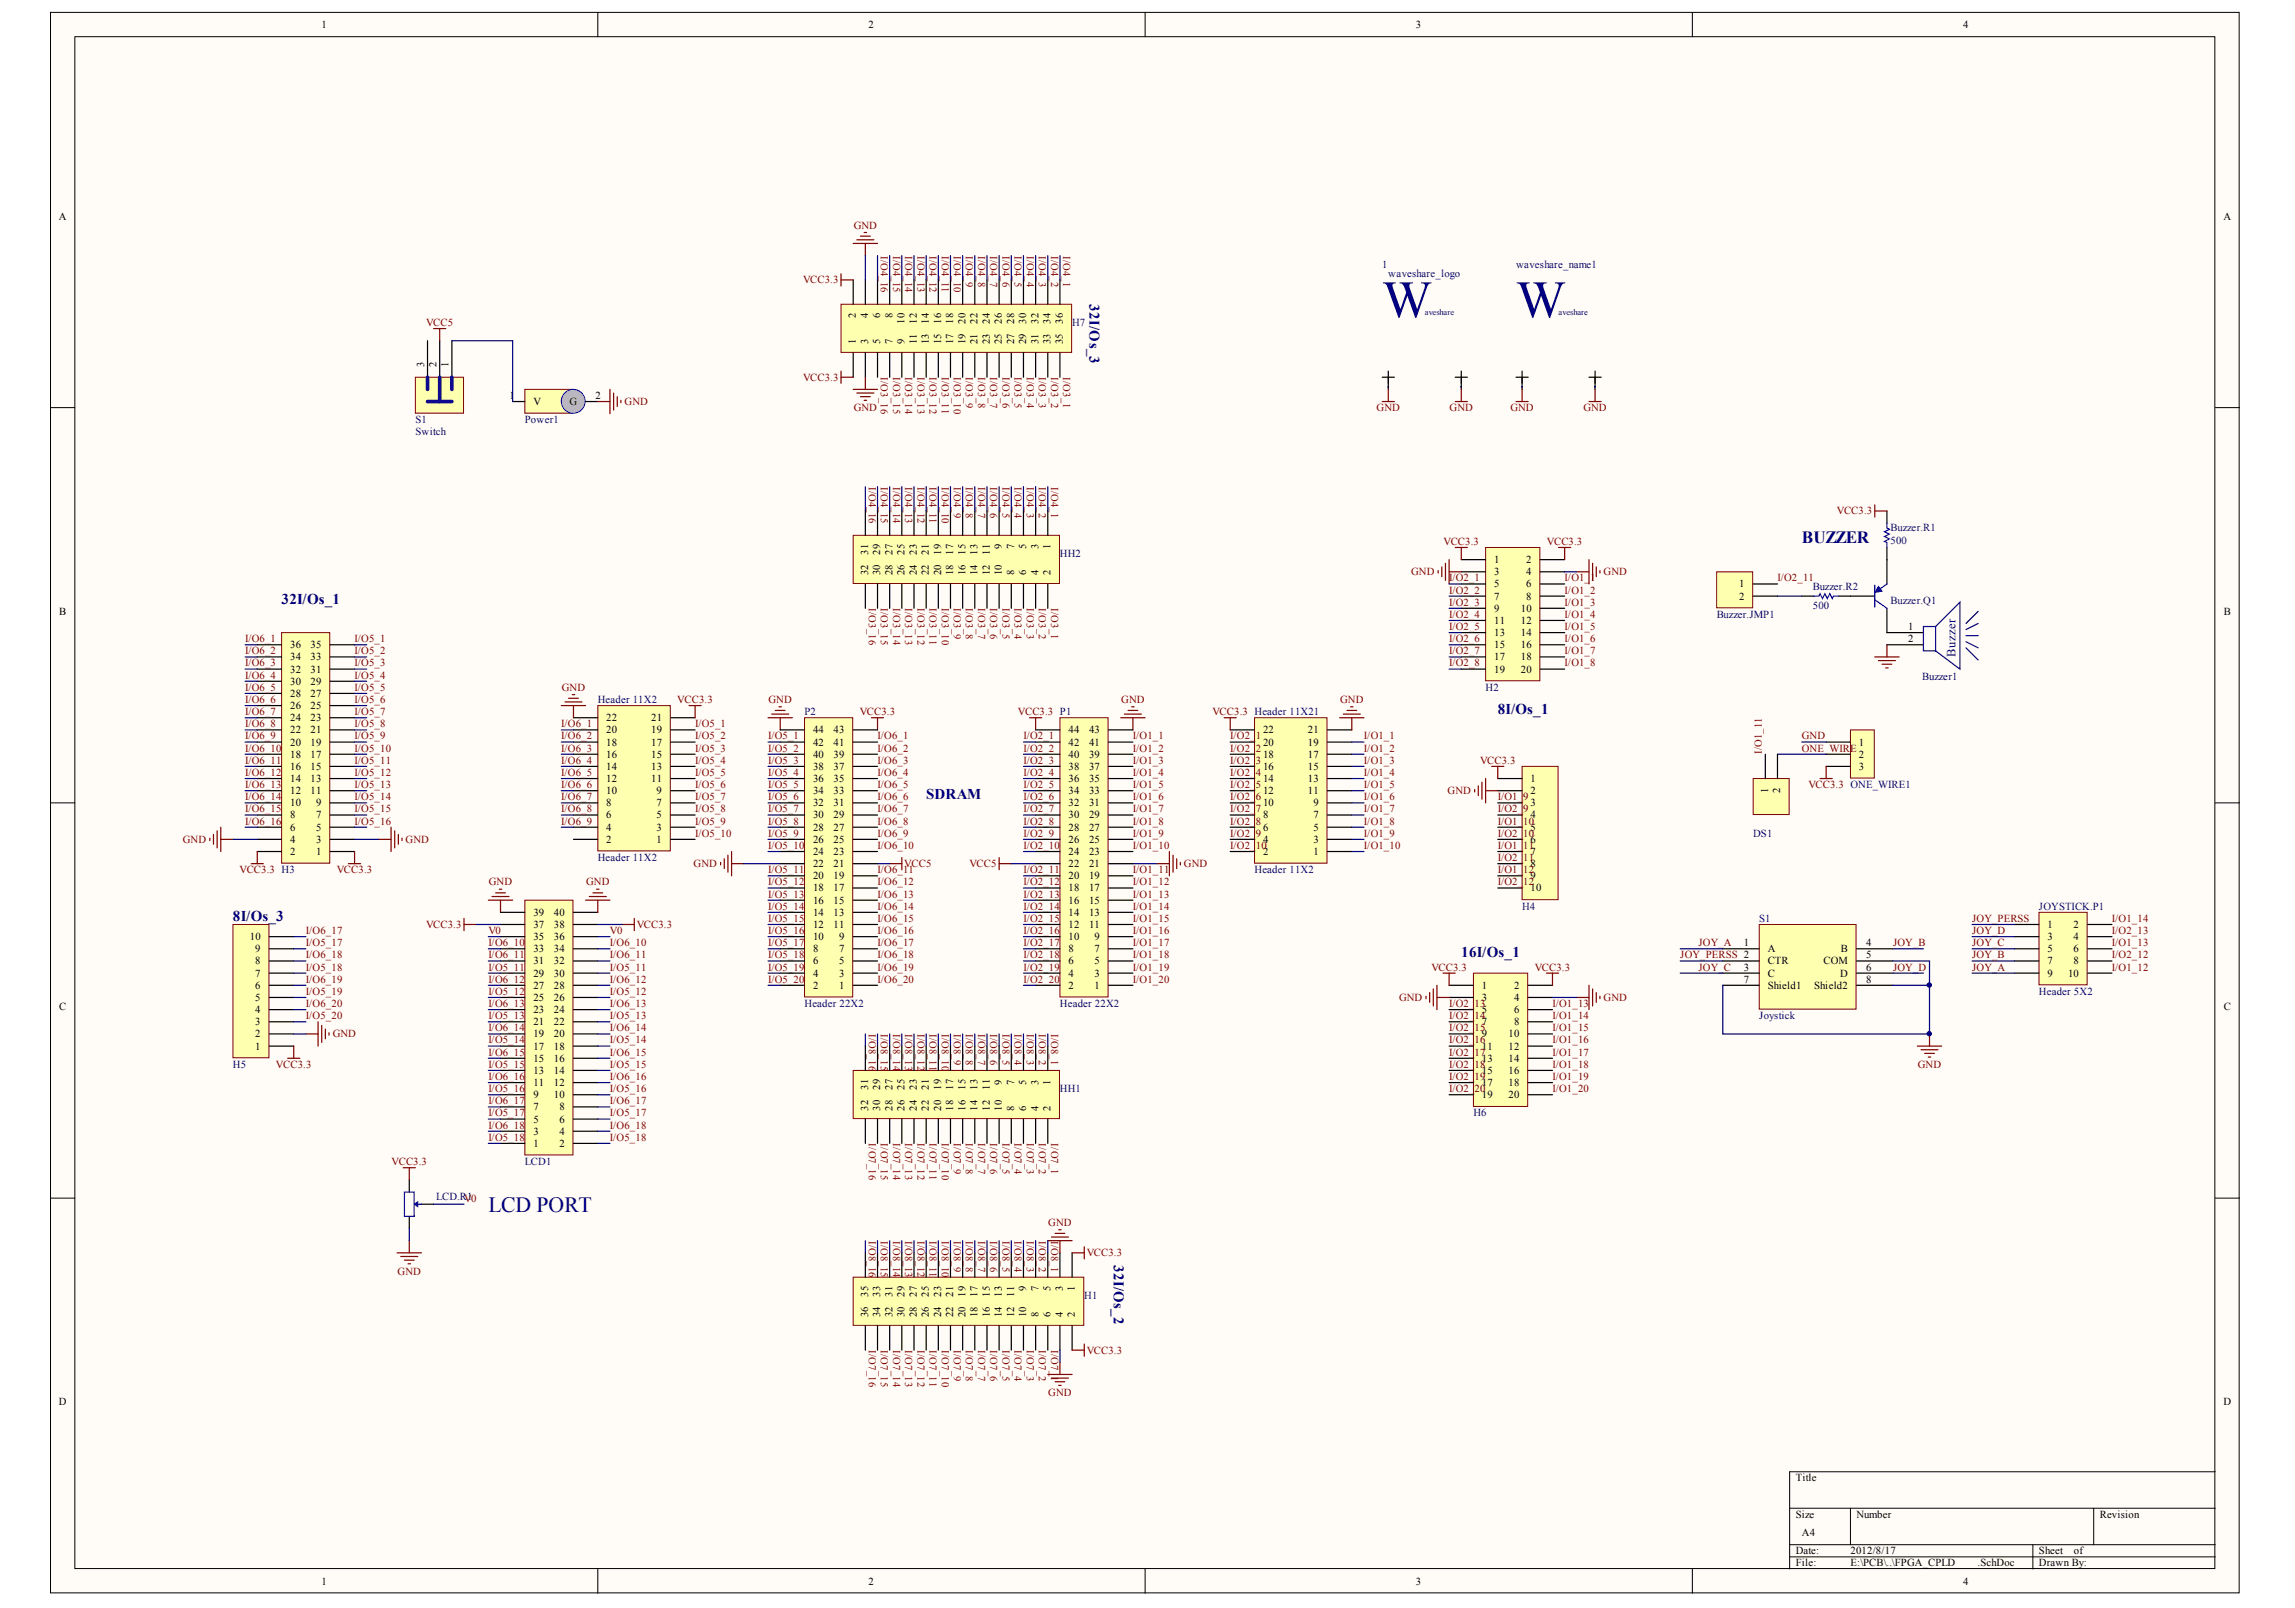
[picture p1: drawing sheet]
<svg xmlns="http://www.w3.org/2000/svg" width="291mm" height="204mm" viewBox="0 0 291 204" stroke-linecap="round" stroke-linejoin="round" font-family="sans-serif">
<defs><g id="words">
<g font-size="6.7" fill="#000080">
<text x="175.3" y="40.2">W</text>
<text x="192.3" y="40.2">W</text>
</g>
<text font-size="2.8" fill="#000080" x="61.9" y="153.7">LCD PORT</text>
<text font-size="2.2" fill="#000080" x="228.5" y="68.9">BUZZER</text>
<g font-size="1.9" fill="#000080">
<text x="138.2" y="38.6" transform="rotate(90 138.2 38.6)">32I/Os_3</text>
<text x="35.7" y="76.7">32I/Os_1</text>
<text x="189.9" y="90.5">8I/Os_1</text>
<text x="117.5" y="101.3">SDRAM</text>
<text x="29.5" y="116.7">8I/Os_3</text>
<text x="185.3" y="121.4">16I/Os_1</text>
<text x="141.3" y="160.4" transform="rotate(90 141.3 160.4)">32I/Os_2</text>
</g>
<text font-size="1.6" fill="#000080" x="248" y="83.3" transform="rotate(-90 248 83.3)">Buzzer</text>
<g font-size="1.4">
<text x="40.8" y="3.6">1</text>
<text x="110.2" y="3.6">2</text>
<text x="179.6" y="3.6">3</text>
<text x="249" y="3.6">4</text>
<text x="7.5" y="27.8">A</text>
<text x="282" y="27.8">A</text>
<text x="64.6" y="50.6">1</text>
<text x="67.6" y="51.4">V</text>
<text x="72.2" y="51.4">G</text>
<text x="75.5" y="50.6">2</text>
<text x="189.5" y="71.4">1</text>
<text x="193.5" y="71.4">2</text>
<text x="7.5" y="78">B</text>
<text x="189.5" y="72.9">3</text>
<text x="189.5" y="74.5">5</text>
<text x="189.5" y="76">7</text>
<text x="189.5" y="77.6">9</text>
<text x="192.9" y="77.6">10</text>
<text x="193.5" y="72.9">4</text>
<text x="193.5" y="74.5">6</text>
<text x="193.5" y="76">8</text>
<text x="220.5" y="74.5">1</text>
<text x="220.5" y="76">2</text>
<text x="282" y="78">B</text>
<text x="36.8" y="83.7">34</text>
<text x="36.8" y="82.2">36</text>
<text x="39.4" y="83.7">33</text>
<text x="39.4" y="82.2">35</text>
<text x="189.5" y="79.1">11</text>
<text x="189.5" y="80.7">13</text>
<text x="189.5" y="82.2">15</text>
<text x="189.5" y="83.7">17</text>
<text x="192.9" y="79.1">12</text>
<text x="192.9" y="80.7">14</text>
<text x="192.9" y="82.2">16</text>
<text x="192.9" y="83.7">18</text>
<text x="242" y="79.9">1</text>
<text x="242" y="81.4">2</text>
<text x="36.8" y="89.9">26</text>
<text x="36.8" y="88.4">28</text>
<text x="36.8" y="86.8">30</text>
<text x="36.8" y="85.3">32</text>
<text x="39.4" y="89.9">25</text>
<text x="39.4" y="88.4">27</text>
<text x="39.4" y="86.8">29</text>
<text x="39.4" y="85.3">31</text>
<text x="189.5" y="85.3">19</text>
<text x="192.9" y="85.3">20</text>
<text x="36.8" y="94.5">20</text>
<text x="36.8" y="93">22</text>
<text x="36.8" y="91.5">24</text>
<text x="39.4" y="94.5">19</text>
<text x="39.4" y="93">21</text>
<text x="39.4" y="91.5">23</text>
<text x="76.9" y="94.5">18</text>
<text x="76.9" y="93">20</text>
<text x="76.9" y="91.5">22</text>
<text x="82.6" y="94.5">17</text>
<text x="82.6" y="93">19</text>
<text x="82.6" y="91.5">21</text>
<text x="103.1" y="94.5">42</text>
<text x="103.1" y="93">44</text>
<text x="105.7" y="94.5">41</text>
<text x="105.7" y="93">43</text>
<text x="135.5" y="94.5">42</text>
<text x="135.5" y="93">44</text>
<text x="138.1" y="94.5">41</text>
<text x="138.1" y="93">43</text>
<text x="160.2" y="94.5">20</text>
<text x="160.2" y="93">22</text>
<text x="165.9" y="94.5">19</text>
<text x="165.9" y="93">21</text>
<text x="235.7" y="94.5">1</text>
<text x="36.8" y="100.7">12</text>
<text x="36.8" y="99.2">14</text>
<text x="36.8" y="97.6">16</text>
<text x="36.8" y="96.1">18</text>
<text x="39.4" y="100.7">11</text>
<text x="39.4" y="97.6">15</text>
<text x="39.4" y="96.1">17</text>
<text x="39.4" y="99.2">13</text>
<text x="76.9" y="100.7">10</text>
<text x="76.9" y="99.2">12</text>
<text x="76.9" y="97.6">14</text>
<text x="76.9" y="96.1">16</text>
<text x="82.6" y="99.2">11</text>
<text x="82.6" y="97.6">13</text>
<text x="82.6" y="96.1">15</text>
<text x="83.3" y="100.7">9</text>
<text x="103.1" y="100.7">34</text>
<text x="103.1" y="99.2">36</text>
<text x="103.1" y="97.6">38</text>
<text x="103.1" y="96.1">40</text>
<text x="105.7" y="100.7">33</text>
<text x="105.7" y="99.2">35</text>
<text x="105.7" y="97.6">37</text>
<text x="105.7" y="96.1">39</text>
<text x="135.5" y="100.7">34</text>
<text x="135.5" y="99.2">36</text>
<text x="135.5" y="97.6">38</text>
<text x="135.5" y="96.1">40</text>
<text x="138.1" y="100.7">33</text>
<text x="138.1" y="99.2">35</text>
<text x="138.1" y="97.6">37</text>
<text x="138.1" y="96.1">39</text>
<text x="160.2" y="100.7">12</text>
<text x="160.2" y="99.2">14</text>
<text x="160.2" y="97.6">16</text>
<text x="160.2" y="96.1">18</text>
<text x="165.9" y="100.7">11</text>
<text x="165.9" y="99.2">13</text>
<text x="165.9" y="97.6">15</text>
<text x="165.9" y="96.1">17</text>
<text x="194.1" y="99.2">1</text>
<text x="194.1" y="100.7">2</text>
<text x="235.7" y="96.1">2</text>
<text x="235.7" y="97.6">3</text>
<text x="36.8" y="106.9">4</text>
<text x="36.8" y="105.3">6</text>
<text x="36.8" y="103.8">8</text>
<text x="36.8" y="102.2">10</text>
<text x="40.1" y="106.9">3</text>
<text x="40.1" y="105.3">5</text>
<text x="40.1" y="103.8">7</text>
<text x="40.1" y="102.2">9</text>
<text x="76.9" y="106.9">2</text>
<text x="76.9" y="105.3">4</text>
<text x="76.9" y="103.8">6</text>
<text x="76.9" y="102.2">8</text>
<text x="83.3" y="106.9">1</text>
<text x="83.3" y="105.3">3</text>
<text x="83.3" y="103.8">5</text>
<text x="83.3" y="102.2">7</text>
<text x="103.1" y="106.9">26</text>
<text x="103.1" y="105.3">28</text>
<text x="103.1" y="103.8">30</text>
<text x="103.1" y="102.2">32</text>
<text x="105.7" y="106.9">25</text>
<text x="105.7" y="105.3">27</text>
<text x="105.7" y="103.8">29</text>
<text x="105.7" y="102.2">31</text>
<text x="135.5" y="106.9">26</text>
<text x="135.5" y="105.3">28</text>
<text x="135.5" y="103.8">30</text>
<text x="135.5" y="102.2">32</text>
<text x="138.1" y="106.9">25</text>
<text x="138.1" y="105.3">27</text>
<text x="138.1" y="103.8">29</text>
<text x="138.1" y="102.2">31</text>
<text x="160.2" y="106.9">4</text>
<text x="160.2" y="105.3">6</text>
<text x="160.2" y="103.8">8</text>
<text x="160.2" y="102.2">10</text>
<text x="166.6" y="106.9">3</text>
<text x="166.6" y="105.3">5</text>
<text x="166.6" y="103.8">7</text>
<text x="166.6" y="102.2">9</text>
<text x="194.1" y="102.2">3</text>
<text x="194.1" y="103.8">4</text>
<text x="194.1" y="105.3">5</text>
<text x="194.1" y="106.9">6</text>
<text x="36.8" y="108.4">2</text>
<text x="40.1" y="108.4">1</text>
<text x="103.1" y="113">18</text>
<text x="103.1" y="111.5">20</text>
<text x="103.1" y="110">22</text>
<text x="103.1" y="108.4">24</text>
<text x="105.7" y="113">17</text>
<text x="105.7" y="111.5">19</text>
<text x="105.7" y="110">21</text>
<text x="105.7" y="108.4">23</text>
<text x="135.5" y="113">18</text>
<text x="135.5" y="111.5">20</text>
<text x="135.5" y="110">22</text>
<text x="135.5" y="108.4">24</text>
<text x="138.1" y="113">17</text>
<text x="138.1" y="111.5">19</text>
<text x="138.1" y="110">21</text>
<text x="138.1" y="108.4">23</text>
<text x="160.2" y="108.4">2</text>
<text x="166.6" y="108.4">1</text>
<text x="194.1" y="108.4">7</text>
<text x="194.1" y="110">8</text>
<text x="194.1" y="111.5">9</text>
<text x="194.1" y="113">10</text>
<text x="31.7" y="119.2">10</text>
<text x="67.6" y="119.2">35</text>
<text x="67.6" y="117.7">37</text>
<text x="67.6" y="116.1">39</text>
<text x="70.2" y="119.2">36</text>
<text x="70.2" y="117.7">38</text>
<text x="70.2" y="116.1">40</text>
<text x="103.1" y="119.2">10</text>
<text x="103.1" y="117.7">12</text>
<text x="103.1" y="116.1">14</text>
<text x="103.1" y="114.6">16</text>
<text x="105.7" y="117.7">11</text>
<text x="105.7" y="116.1">13</text>
<text x="105.7" y="114.6">15</text>
<text x="106.4" y="119.2">9</text>
<text x="135.5" y="119.2">10</text>
<text x="135.5" y="117.7">12</text>
<text x="135.5" y="116.1">14</text>
<text x="135.5" y="114.6">16</text>
<text x="138.1" y="117.7">11</text>
<text x="138.1" y="116.1">13</text>
<text x="138.1" y="114.6">15</text>
<text x="138.8" y="119.2">9</text>
<text x="221.2" y="120">1</text>
<text x="236.7" y="120">4</text>
<text x="259.7" y="117.7">1</text>
<text x="259.7" y="119.2">3</text>
<text x="263" y="117.7">2</text>
<text x="263" y="119.2">4</text>
<text x="32.4" y="125.4">6</text>
<text x="32.4" y="123.8">7</text>
<text x="32.4" y="122.3">8</text>
<text x="32.4" y="120.8">9</text>
<text x="67.6" y="125.4">27</text>
<text x="67.6" y="123.8">29</text>
<text x="67.6" y="122.3">31</text>
<text x="67.6" y="120.8">33</text>
<text x="70.2" y="125.4">28</text>
<text x="70.2" y="123.8">30</text>
<text x="70.2" y="122.3">32</text>
<text x="70.2" y="120.8">34</text>
<text x="103.1" y="125.4">2</text>
<text x="103.1" y="123.8">4</text>
<text x="103.1" y="122.3">6</text>
<text x="103.1" y="120.8">8</text>
<text x="106.4" y="125.4">1</text>
<text x="106.4" y="123.8">3</text>
<text x="106.4" y="122.3">5</text>
<text x="106.4" y="120.8">7</text>
<text x="135.5" y="125.4">2</text>
<text x="135.5" y="123.8">4</text>
<text x="135.5" y="122.3">6</text>
<text x="135.5" y="120.8">8</text>
<text x="138.8" y="125.4">1</text>
<text x="138.8" y="123.8">3</text>
<text x="138.8" y="122.3">5</text>
<text x="138.8" y="120.8">7</text>
<text x="187.9" y="125.4">1</text>
<text x="192" y="125.4">2</text>
<text x="221.2" y="123.1">3</text>
<text x="221.2" y="124.6">7</text>
<text x="224.2" y="120.8">A</text>
<text x="224.2" y="122.3">CTR</text>
<text x="224.2" y="123.8">C</text>
<text x="224.2" y="125.4">Shield1</text>
<text x="230.1" y="125.4">Shield2</text>
<text x="231.3" y="122.3">COM</text>
<text x="233.4" y="123.8">D</text>
<text x="233.4" y="120.8">B</text>
<text x="236.7" y="121.5">5</text>
<text x="236.7" y="123.1">6</text>
<text x="236.7" y="124.6">8</text>
<text x="259.7" y="120.8">5</text>
<text x="259.7" y="122.3">7</text>
<text x="259.7" y="123.8">9</text>
<text x="262.3" y="123.8">10</text>
<text x="263" y="120.8">6</text>
<text x="263" y="122.3">8</text>
<text x="7.5" y="128.1">C</text>
<text x="32.4" y="131.5">2</text>
<text x="32.4" y="130">3</text>
<text x="32.4" y="128.5">4</text>
<text x="32.4" y="126.9">5</text>
<text x="67.6" y="131.5">19</text>
<text x="67.6" y="130">21</text>
<text x="67.6" y="128.5">23</text>
<text x="67.6" y="126.9">25</text>
<text x="70.2" y="131.5">20</text>
<text x="70.2" y="130">22</text>
<text x="70.2" y="128.5">24</text>
<text x="70.2" y="126.9">26</text>
<text x="187.9" y="126.9">3</text>
<text x="187.9" y="128.5">5</text>
<text x="187.9" y="130">7</text>
<text x="187.9" y="131.5">9</text>
<text x="191.3" y="131.5">10</text>
<text x="192" y="126.9">4</text>
<text x="192" y="128.5">6</text>
<text x="192" y="130">8</text>
<text x="282" y="128.1">C</text>
<text x="32.4" y="133.1">1</text>
<text x="67.6" y="137.7">11</text>
<text x="67.6" y="136.2">13</text>
<text x="67.6" y="134.6">15</text>
<text x="67.6" y="133.1">17</text>
<text x="70.2" y="137.7">12</text>
<text x="70.2" y="136.2">14</text>
<text x="70.2" y="134.6">16</text>
<text x="70.2" y="133.1">18</text>
<text x="187.9" y="133.1">11</text>
<text x="187.9" y="134.6">13</text>
<text x="187.9" y="136.2">15</text>
<text x="187.9" y="137.7">17</text>
<text x="191.3" y="133.1">12</text>
<text x="191.3" y="134.6">14</text>
<text x="191.3" y="136.2">16</text>
<text x="191.3" y="137.7">18</text>
<text x="67.6" y="143.9">3</text>
<text x="67.6" y="142.3">5</text>
<text x="67.6" y="140.8">7</text>
<text x="67.6" y="139.3">9</text>
<text x="70.2" y="139.3">10</text>
<text x="70.9" y="143.9">4</text>
<text x="70.9" y="142.3">6</text>
<text x="70.9" y="140.8">8</text>
<text x="187.9" y="139.3">19</text>
<text x="191.3" y="139.3">20</text>
<text x="67.6" y="145.4">1</text>
<text x="70.9" y="145.4">2</text>
<text x="7.5" y="178.2">D</text>
<text x="282" y="178.2">D</text>
<text x="227.7" y="187.8">Title</text>
<text x="227.7" y="192.5">Size</text>
<text x="227.7" y="197.1">Date:</text>
<text x="228.5" y="194.8">A4</text>
<text x="234.7" y="197.1">2012/8/17</text>
<text x="235.4" y="192.5">Number</text>
<text x="258.6" y="197.1">Sheet</text>
<text x="263" y="197.1">of</text>
<text x="266.3" y="192.5">Revision</text>
<text x="40.8" y="200.9">1</text>
<text x="110.2" y="200.9">2</text>
<text x="179.6" y="200.9">3</text>
<text x="227.7" y="198.6">File:</text>
<text x="234.7" y="198.6">E:\PCB\..\FPGA_CPLD</text>
<text x="249" y="200.9">4</text>
<text x="250.8" y="198.6">.SchDoc</text>
<text x="258.6" y="198.6">Drawn By:</text>
</g>
<g font-size="1.4" fill="#800000">
<text x="108.3" y="29">GND</text>
<text x="101.8" y="35.9">VCC3.3</text>
<text x="54" y="41.3">VCC5</text>
<text x="79.2" y="51.4">GND</text>
<text x="101.8" y="48.3">VCC3.3</text>
<text x="108.3" y="52.1">GND</text>
<text x="174.6" y="52.1">GND</text>
<text x="183.8" y="52.1">GND</text>
<text x="191.5" y="52.1">GND</text>
<text x="200.8" y="52.1">GND</text>
<text x="232.9" y="65.2">VCC3.3</text>
<text x="183.1" y="69.1">VCC3.3</text>
<text x="196.2" y="69.1">VCC3.3</text>
<text x="179" y="72.9">GND</text>
<text x="183.8" y="73.7">I/O2_1</text>
<text x="183.8" y="75.3">I/O2_2</text>
<text x="183.8" y="76.8">I/O2_3</text>
<text x="198.4" y="73.7">I/O1_</text>
<text x="198.4" y="75.3">I/O1_2</text>
<text x="198.4" y="76.8">I/O1_3</text>
<text x="201.7" y="73.7">1</text>
<text x="203.4" y="72.9">GND</text>
<text x="225.4" y="73.7">I/O2_11</text>
<text x="31.1" y="81.4">I/O6_1</text>
<text x="31.1" y="83">I/O6_2</text>
<text x="45" y="81.4">I/O5_1</text>
<text x="45" y="83">I/O5_2</text>
<text x="183.8" y="78.3">I/O2_4</text>
<text x="183.8" y="79.9">I/O2_5</text>
<text x="183.8" y="81.4">I/O2_6</text>
<text x="183.8" y="83">I/O2_7</text>
<text x="198.4" y="78.3">I/O1_4</text>
<text x="198.4" y="79.9">I/O1_5</text>
<text x="198.4" y="81.4">I/O1_6</text>
<text x="198.4" y="83">I/O1_7</text>
<text x="31.1" y="84.5">I/O6_3</text>
<text x="31.1" y="86.1">I/O6_4</text>
<text x="31.1" y="87.6">I/O6_5</text>
<text x="31.1" y="89.1">I/O6_6</text>
<text x="45" y="84.5">I/O5_3</text>
<text x="45" y="86.1">I/O5_4</text>
<text x="45" y="87.6">I/O5_5</text>
<text x="45" y="89.1">I/O5_6</text>
<text x="71.2" y="87.6">GND</text>
<text x="85.9" y="89.1">VCC3.3</text>
<text x="97.5" y="89.1">GND</text>
<text x="142.2" y="89.1">GND</text>
<text x="170" y="89.1">GND</text>
<text x="183.8" y="84.5">I/O2_8</text>
<text x="198.4" y="84.5">I/O1_8</text>
<text x="31.1" y="90.7">I/O6_7</text>
<text x="31.1" y="92.2">I/O6_8</text>
<text x="31.1" y="93.8">I/O6_9</text>
<text x="31.1" y="95.3">I/O6_10</text>
<text x="45" y="90.7">I/O5_7</text>
<text x="45" y="92.2">I/O5_8</text>
<text x="45" y="93.8">I/O5_9</text>
<text x="45" y="95.3">I/O5_10</text>
<text x="71.2" y="92.2">I/O6_1</text>
<text x="71.2" y="93.8">I/O6_2</text>
<text x="71.2" y="95.3">I/O6_3</text>
<text x="88.1" y="93.8">I/O5_2</text>
<text x="88.1" y="95.3">I/O5_3</text>
<text x="88.1" y="92.2">I/O5_1</text>
<text x="97.4" y="93.8">I/O5_1</text>
<text x="97.4" y="95.3">I/O5_2</text>
<text x="109" y="90.7">VCC3.3</text>
<text x="111.3" y="93.8">I/O6_1</text>
<text x="111.3" y="95.3">I/O6_2</text>
<text x="129.1" y="90.7">VCC3.3 P1</text>
<text x="129.8" y="93.8">I/O2_1</text>
<text x="129.8" y="95.3">I/O2_2</text>
<text x="143.7" y="93.8">I/O1_1</text>
<text x="143.7" y="95.3">I/O1_2</text>
<text x="153.8" y="90.7">VCC3.3 Header 11X21</text>
<text x="156" y="93.8">I/O2_</text>
<text x="156" y="95.3">I/O2_</text>
<text x="159.2" y="93.8">1</text>
<text x="159.2" y="95.3">2</text>
<text x="173" y="93.8">I/O1_1</text>
<text x="173" y="95.3">I/O1_2</text>
<text x="228.5" y="93.8">GND</text>
<text x="228.5" y="95.3">ONE_WIRE</text>
<text x="31.1" y="96.9">I/O6_11</text>
<text x="31.1" y="98.4">I/O6_12</text>
<text x="31.1" y="99.9">I/O6_13</text>
<text x="31.1" y="101.5">I/O6_14</text>
<text x="45" y="96.9">I/O5_11</text>
<text x="45" y="98.4">I/O5_12</text>
<text x="45" y="99.9">I/O5_13</text>
<text x="45" y="101.5">I/O5_14</text>
<text x="71.2" y="96.9">I/O6_4</text>
<text x="71.2" y="98.4">I/O6_5</text>
<text x="71.2" y="99.9">I/O6_6</text>
<text x="71.2" y="101.5">I/O6_7</text>
<text x="88.1" y="96.9">I/O5_4</text>
<text x="88.1" y="98.4">I/O5_5</text>
<text x="88.1" y="99.9">I/O5_6</text>
<text x="88.1" y="101.5">I/O5_7</text>
<text x="97.4" y="96.9">I/O5_3</text>
<text x="97.4" y="98.4">I/O5_4</text>
<text x="97.4" y="99.9">I/O5_5</text>
<text x="97.4" y="101.5">I/O5_6</text>
<text x="111.3" y="96.9">I/O6_3</text>
<text x="111.3" y="98.4">I/O6_4</text>
<text x="111.3" y="99.9">I/O6_5</text>
<text x="111.3" y="101.5">I/O6_6</text>
<text x="129.8" y="96.9">I/O2_3</text>
<text x="129.8" y="98.4">I/O2_4</text>
<text x="129.8" y="99.9">I/O2_5</text>
<text x="129.8" y="101.5">I/O2_6</text>
<text x="143.7" y="96.9">I/O1_3</text>
<text x="143.7" y="98.4">I/O1_4</text>
<text x="143.7" y="99.9">I/O1_5</text>
<text x="143.7" y="101.5">I/O1_6</text>
<text x="156" y="96.9">I/O2_</text>
<text x="156" y="98.4">I/O2_</text>
<text x="156" y="99.9">I/O2_</text>
<text x="156" y="101.5">I/O2_</text>
<text x="159.2" y="96.9">3</text>
<text x="159.2" y="98.4">4</text>
<text x="159.2" y="99.9">5</text>
<text x="159.2" y="101.5">6</text>
<text x="173" y="96.9">I/O1_3</text>
<text x="173" y="98.4">I/O1_4</text>
<text x="173" y="99.9">I/O1_5</text>
<text x="173" y="101.5">I/O1_6</text>
<text x="183.6" y="100.7">GND</text>
<text x="187.7" y="96.9">VCC3.3</text>
<text x="189.9" y="101.5">I/O1_</text>
<text x="193.2" y="101.5">9</text>
<text x="229.3" y="99.9">VCC3.3 ONE_WIRE1</text>
<text x="23.2" y="106.9">GND</text>
<text x="31.1" y="103">I/O6_15</text>
<text x="31.1" y="104.6">I/O6_16</text>
<text x="45" y="103">I/O5_15</text>
<text x="45" y="104.6">I/O5_16</text>
<text x="51.4" y="106.9">GND</text>
<text x="71.2" y="103">I/O6_8</text>
<text x="71.2" y="104.6">I/O6_9</text>
<text x="88.1" y="103">I/O5_8</text>
<text x="88.1" y="104.6">I/O5_9</text>
<text x="88.1" y="106.1">I/O5_10</text>
<text x="97.4" y="103">I/O5_7</text>
<text x="97.4" y="104.6">I/O5_8</text>
<text x="97.4" y="106.1">I/O5_9</text>
<text x="97.4" y="107.6">I/O5_10</text>
<text x="111.3" y="103">I/O6_7</text>
<text x="111.3" y="104.6">I/O6_8</text>
<text x="111.3" y="106.1">I/O6_9</text>
<text x="111.3" y="107.6">I/O6_10</text>
<text x="129.8" y="103">I/O2_7</text>
<text x="129.8" y="104.6">I/O2_8</text>
<text x="129.8" y="106.1">I/O2_9</text>
<text x="129.8" y="107.6">I/O2_10</text>
<text x="143.7" y="103">I/O1_7</text>
<text x="143.7" y="104.6">I/O1_8</text>
<text x="143.7" y="106.1">I/O1_9</text>
<text x="143.7" y="107.6">I/O1_10</text>
<text x="156" y="103">I/O2_</text>
<text x="156" y="104.6">I/O2_</text>
<text x="156" y="106.1">I/O2_</text>
<text x="156" y="107.6">I/O2_</text>
<text x="159.2" y="103">7</text>
<text x="159.2" y="104.6">8</text>
<text x="159.2" y="106.1">9</text>
<text x="159.2" y="107.6">10</text>
<text x="173" y="103">I/O1_7</text>
<text x="173" y="104.6">I/O1_8</text>
<text x="173" y="106.1">I/O1_9</text>
<text x="173" y="107.6">I/O1_10</text>
<text x="189.9" y="103">I/O2_</text>
<text x="189.9" y="104.6">I/O1_</text>
<text x="189.9" y="106.1">I/O2_</text>
<text x="189.9" y="107.6">I/O1_</text>
<text x="193.2" y="103">9</text>
<text x="193.2" y="104.6">10</text>
<text x="193.2" y="106.1">10</text>
<text x="193.2" y="107.6">11</text>
<text x="30.4" y="110.7">VCC3.3 H3</text>
<text x="42.7" y="110.7">VCC3.3</text>
<text x="62" y="112.3">GND</text>
<text x="74.3" y="112.3">GND</text>
<text x="88" y="110">GND</text>
<text x="97.4" y="110.7">I/O5_11</text>
<text x="97.4" y="112.3">I/O5_12</text>
<text x="97.4" y="113.8">I/O5_13</text>
<text x="111.3" y="110.7">I/O6_11</text>
<text x="111.3" y="112.3">I/O6_12</text>
<text x="111.3" y="113.8">I/O6_13</text>
<text x="114.7" y="110">VCC5</text>
<text x="122.9" y="110">VCC5</text>
<text x="129.8" y="110.7">I/O2_11</text>
<text x="129.8" y="112.3">I/O2_12</text>
<text x="129.8" y="113.8">I/O2_13</text>
<text x="143.7" y="110.7">I/O1_11</text>
<text x="143.7" y="112.3">I/O1_12</text>
<text x="143.7" y="113.8">I/O1_13</text>
<text x="150.1" y="110">GND</text>
<text x="189.9" y="109.2">I/O2_</text>
<text x="189.9" y="110.7">I/O1_</text>
<text x="189.9" y="112.3">I/O2_</text>
<text x="193.2" y="109.2">11</text>
<text x="193.2" y="110.7">12</text>
<text x="193.2" y="112.3">12</text>
<text x="38.8" y="118.4">I/O6_17</text>
<text x="38.8" y="120">I/O5_17</text>
<text x="54" y="117.7">VCC3.3</text>
<text x="61.9" y="118.4">V0</text>
<text x="61.9" y="120">I/O6_10</text>
<text x="77.4" y="118.4">V0</text>
<text x="77.4" y="120">I/O6_10</text>
<text x="80.7" y="117.7">VCC3.3</text>
<text x="97.4" y="115.4">I/O5_14</text>
<text x="97.4" y="116.9">I/O5_15</text>
<text x="97.4" y="118.4">I/O5_16</text>
<text x="97.4" y="120">I/O5_17</text>
<text x="111.3" y="115.4">I/O6_14</text>
<text x="111.3" y="116.9">I/O6_15</text>
<text x="111.3" y="118.4">I/O6_16</text>
<text x="111.3" y="120">I/O6_17</text>
<text x="129.8" y="115.4">I/O2_14</text>
<text x="129.8" y="116.9">I/O2_15</text>
<text x="129.8" y="118.4">I/O2_16</text>
<text x="129.8" y="120">I/O2_17</text>
<text x="143.7" y="115.4">I/O1_14</text>
<text x="143.7" y="116.9">I/O1_15</text>
<text x="143.7" y="118.4">I/O1_16</text>
<text x="143.7" y="120">I/O1_17</text>
<text x="215.4" y="120">JOY_A</text>
<text x="240.1" y="120">JOY_B</text>
<text x="250.1" y="120">JOY_C</text>
<text x="250.1" y="118.4">JOY_D</text>
<text x="250.1" y="116.9">JOY_PERSS</text>
<text x="267.8" y="120">I/O1_13</text>
<text x="267.8" y="118.4">I/O2_13</text>
<text x="267.8" y="116.9">I/O1_14</text>
<text x="38.8" y="121.5">I/O6_18</text>
<text x="38.8" y="123.1">I/O5_18</text>
<text x="38.8" y="124.6">I/O6_19</text>
<text x="61.9" y="121.5">I/O6_11</text>
<text x="61.9" y="123.1">I/O5_11</text>
<text x="61.9" y="124.6">I/O6_12</text>
<text x="77.4" y="121.5">I/O6_11</text>
<text x="77.4" y="123.1">I/O5_11</text>
<text x="77.4" y="124.6">I/O6_12</text>
<text x="97.4" y="121.5">I/O5_18</text>
<text x="97.4" y="123.1">I/O5_19</text>
<text x="97.4" y="124.6">I/O5_20</text>
<text x="111.3" y="121.5">I/O6_18</text>
<text x="111.3" y="123.1">I/O6_19</text>
<text x="111.3" y="124.6">I/O6_20</text>
<text x="129.8" y="121.5">I/O2_18</text>
<text x="129.8" y="123.1">I/O2_19</text>
<text x="129.8" y="124.6">I/O2_20</text>
<text x="143.7" y="121.5">I/O1_18</text>
<text x="143.7" y="123.1">I/O1_19</text>
<text x="143.7" y="124.6">I/O1_20</text>
<text x="181.5" y="123.1">VCC3.3</text>
<text x="194.6" y="123.1">VCC3.3</text>
<text x="213.1" y="121.5">JOY_PERSS 2</text>
<text x="215.4" y="123.1">JOY_C</text>
<text x="240.1" y="123.1">JOY_D</text>
<text x="250.1" y="123.1">JOY_A</text>
<text x="250.1" y="121.5">JOY_B</text>
<text x="267.8" y="123.1">I/O1_12</text>
<text x="267.8" y="121.5">I/O2_12</text>
<text x="38.8" y="126.2">I/O5_19</text>
<text x="38.8" y="127.7">I/O6_20</text>
<text x="38.8" y="129.2">I/O5_20</text>
<text x="42.2" y="131.5">GND</text>
<text x="61.9" y="126.2">I/O5_12</text>
<text x="61.9" y="127.7">I/O6_13</text>
<text x="61.9" y="129.2">I/O5_13</text>
<text x="61.9" y="130.8">I/O6_14</text>
<text x="77.4" y="126.2">I/O5_12</text>
<text x="77.4" y="127.7">I/O6_13</text>
<text x="77.4" y="129.2">I/O5_13</text>
<text x="77.4" y="130.8">I/O6_14</text>
<text x="177.4" y="126.9">GND</text>
<text x="183.8" y="127.7">I/O2_</text>
<text x="183.8" y="129.2">I/O2_</text>
<text x="183.8" y="130.8">I/O2_</text>
<text x="187" y="127.7">13</text>
<text x="187" y="129.2">14</text>
<text x="187" y="130.8">15</text>
<text x="196.9" y="127.7">I/O1_13</text>
<text x="196.9" y="129.2">I/O1_14</text>
<text x="196.9" y="130.8">I/O1_15</text>
<text x="203.4" y="126.9">GND</text>
<text x="35" y="135.4">VCC3.3</text>
<text x="61.9" y="132.3">I/O5_14</text>
<text x="61.9" y="133.9">I/O6_15</text>
<text x="61.9" y="135.4">I/O5_15</text>
<text x="61.9" y="136.9">I/O6_16</text>
<text x="77.4" y="132.3">I/O5_14</text>
<text x="77.4" y="133.9">I/O6_15</text>
<text x="77.4" y="135.4">I/O5_15</text>
<text x="77.4" y="136.9">I/O6_16</text>
<text x="183.8" y="135.4">I/O2_</text>
<text x="183.8" y="136.9">I/O2_</text>
<text x="183.8" y="133.9">I/O2_</text>
<text x="183.8" y="132.3">I/O2_</text>
<text x="187" y="135.4">18</text>
<text x="187" y="136.9">19</text>
<text x="187" y="133.9">17</text>
<text x="187" y="132.3">16</text>
<text x="196.9" y="135.4">I/O1_18</text>
<text x="196.9" y="136.9">I/O1_19</text>
<text x="196.9" y="133.9">I/O1_17</text>
<text x="196.9" y="132.3">I/O1_16</text>
<text x="243.2" y="135.4">GND</text>
<text x="61.9" y="138.5">I/O5_16</text>
<text x="61.9" y="140">I/O6_17</text>
<text x="61.9" y="141.6">I/O5_17</text>
<text x="61.9" y="143.1">I/O6_18</text>
<text x="77.4" y="138.5">I/O5_16</text>
<text x="77.4" y="140">I/O6_17</text>
<text x="77.4" y="141.6">I/O5_17</text>
<text x="77.4" y="143.1">I/O6_18</text>
<text x="183.8" y="138.5">I/O2_</text>
<text x="187" y="138.5">20</text>
<text x="196.9" y="138.5">I/O1_20</text>
<text x="49.7" y="147.7">VCC3.3</text>
<text x="61.9" y="144.7">I/O5_18</text>
<text x="77.4" y="144.7">I/O5_18</text>
<text x="132.9" y="155.5">GND</text>
<text x="50.4" y="161.6">GND</text>
<text x="137.8" y="159.3">VCC3.3</text>
<text x="137.8" y="171.6">VCC3.3</text>
<text x="132.9" y="177">GND</text>
</g>
<g font-size="1.4" fill="#000080">
<text x="175.3" y="33.9">1</text>
<text x="176.1" y="35.2">waveshare_logo</text>
<text x="192.3" y="33.9">waveshare_name1</text>
<text x="136" y="41.3">H7</text>
<text x="52.7" y="53.7">S1</text>
<text x="66.6" y="53.7">Power1</text>
<text x="52.7" y="55.2">Switch</text>
<text x="134.4" y="70.6">HH2</text>
<text x="239.8" y="68.9">500</text>
<text x="239.8" y="67.4">Buzzer.R1</text>
<text x="229.9" y="77.3">500</text>
<text x="229.9" y="74.8">Buzzer.R2</text>
<text x="239.8" y="76.6">Buzzer.Q1</text>
<text x="217.7" y="78.3">Buzzer.JMP1</text>
<text x="75.8" y="89.1">Header 11X2</text>
<text x="188.4" y="87.6">H2</text>
<text x="243.8" y="86.2">Buzzer1</text>
<text x="102" y="90.7">P2</text>
<text x="222.3" y="106.1">DS1</text>
<text x="75.8" y="109.2">Header 11X2</text>
<text x="159.1" y="110.7">Header 11X2</text>
<text x="193" y="115.4">H4</text>
<text x="223.1" y="116.9">S1</text>
<text x="258.6" y="115.4">JOYSTICK.P1</text>
<text x="102" y="127.7">Header 22X2</text>
<text x="134.4" y="127.7">Header 22X2</text>
<text x="223.1" y="129.2">Joystick</text>
<text x="258.6" y="126.2">Header 5X2</text>
<text x="29.5" y="135.4">H5</text>
<text x="134.4" y="138.5">HH1</text>
<text x="186.9" y="141.6">H6</text>
<text x="66.6" y="147.7">LCD1</text>
<text x="55.3" y="152.2">LCD.RV10</text>
<text x="137.5" y="164.7">H1</text>
</g>
<g font-size="1.3" fill="#800000">
<text x="111.7" y="32.4" transform="rotate(90 111.7 32.4)">I/O4_16</text>
<text x="113.2" y="32.4" transform="rotate(90 113.2 32.4)">I/O4_15</text>
<text x="114.8" y="32.4" transform="rotate(90 114.8 32.4)">I/O4_14</text>
<text x="116.3" y="32.4" transform="rotate(90 116.3 32.4)">I/O4_13</text>
<text x="117.9" y="32.4" transform="rotate(90 117.9 32.4)">I/O4_12</text>
<text x="119.4" y="32.4" transform="rotate(90 119.4 32.4)">I/O4_11</text>
<text x="121" y="32.4" transform="rotate(90 121 32.4)">I/O4_10</text>
<text x="122.5" y="32.4" transform="rotate(90 122.5 32.4)">I/O4_9</text>
<text x="124" y="32.4" transform="rotate(90 124 32.4)">I/O4_8</text>
<text x="125.6" y="32.4" transform="rotate(90 125.6 32.4)">I/O4_7</text>
<text x="127.1" y="32.4" transform="rotate(90 127.1 32.4)">I/O4_6</text>
<text x="128.7" y="32.4" transform="rotate(90 128.7 32.4)">I/O4_5</text>
<text x="130.2" y="32.4" transform="rotate(90 130.2 32.4)">I/O4_4</text>
<text x="131.8" y="32.4" transform="rotate(90 131.8 32.4)">I/O4_3</text>
<text x="133.3" y="32.4" transform="rotate(90 133.3 32.4)">I/O4_2</text>
<text x="134.8" y="32.4" transform="rotate(90 134.8 32.4)">I/O4_1</text>
<text x="111.7" y="47.8" transform="rotate(90 111.7 47.8)">I/O3_16</text>
<text x="113.2" y="47.8" transform="rotate(90 113.2 47.8)">I/O3_15</text>
<text x="114.8" y="47.8" transform="rotate(90 114.8 47.8)">I/O3_14</text>
<text x="116.3" y="47.8" transform="rotate(90 116.3 47.8)">I/O3_13</text>
<text x="117.9" y="47.8" transform="rotate(90 117.9 47.8)">I/O3_12</text>
<text x="119.4" y="47.8" transform="rotate(90 119.4 47.8)">I/O3_11</text>
<text x="121" y="47.8" transform="rotate(90 121 47.8)">I/O3_10</text>
<text x="122.5" y="47.8" transform="rotate(90 122.5 47.8)">I/O3_9</text>
<text x="124" y="47.8" transform="rotate(90 124 47.8)">I/O3_8</text>
<text x="125.6" y="47.8" transform="rotate(90 125.6 47.8)">I/O3_7</text>
<text x="127.1" y="47.8" transform="rotate(90 127.1 47.8)">I/O3_6</text>
<text x="128.7" y="47.8" transform="rotate(90 128.7 47.8)">I/O3_5</text>
<text x="130.2" y="47.8" transform="rotate(90 130.2 47.8)">I/O3_4</text>
<text x="131.8" y="47.8" transform="rotate(90 131.8 47.8)">I/O3_3</text>
<text x="133.3" y="47.8" transform="rotate(90 133.3 47.8)">I/O3_2</text>
<text x="134.8" y="47.8" transform="rotate(90 134.8 47.8)">I/O3_1</text>
<text x="110.2" y="61.7" transform="rotate(90 110.2 61.7)">I/O4_16</text>
<text x="111.7" y="61.7" transform="rotate(90 111.7 61.7)">I/O4_15</text>
<text x="113.2" y="61.7" transform="rotate(90 113.2 61.7)">I/O4_14</text>
<text x="114.8" y="61.7" transform="rotate(90 114.8 61.7)">I/O4_13</text>
<text x="116.3" y="61.7" transform="rotate(90 116.3 61.7)">I/O4_12</text>
<text x="117.9" y="61.7" transform="rotate(90 117.9 61.7)">I/O4_11</text>
<text x="119.4" y="61.7" transform="rotate(90 119.4 61.7)">I/O4_10</text>
<text x="121" y="61.7" transform="rotate(90 121 61.7)">I/O4_9</text>
<text x="122.5" y="61.7" transform="rotate(90 122.5 61.7)">I/O4_8</text>
<text x="124" y="61.7" transform="rotate(90 124 61.7)">I/O4_7</text>
<text x="125.6" y="61.7" transform="rotate(90 125.6 61.7)">I/O4_6</text>
<text x="127.1" y="61.7" transform="rotate(90 127.1 61.7)">I/O4_5</text>
<text x="128.7" y="61.7" transform="rotate(90 128.7 61.7)">I/O4_4</text>
<text x="130.2" y="61.7" transform="rotate(90 130.2 61.7)">I/O4_3</text>
<text x="131.8" y="61.7" transform="rotate(90 131.8 61.7)">I/O4_2</text>
<text x="133.3" y="61.7" transform="rotate(90 133.3 61.7)">I/O4_1</text>
<text x="110.2" y="77.1" transform="rotate(90 110.2 77.1)">I/O3_16</text>
<text x="111.7" y="77.1" transform="rotate(90 111.7 77.1)">I/O3_15</text>
<text x="113.2" y="77.1" transform="rotate(90 113.2 77.1)">I/O3_14</text>
<text x="114.8" y="77.1" transform="rotate(90 114.8 77.1)">I/O3_13</text>
<text x="116.3" y="77.1" transform="rotate(90 116.3 77.1)">I/O3_12</text>
<text x="117.9" y="77.1" transform="rotate(90 117.9 77.1)">I/O3_11</text>
<text x="119.4" y="77.1" transform="rotate(90 119.4 77.1)">I/O3_10</text>
<text x="121" y="77.1" transform="rotate(90 121 77.1)">I/O3_9</text>
<text x="122.5" y="77.1" transform="rotate(90 122.5 77.1)">I/O3_8</text>
<text x="124" y="77.1" transform="rotate(90 124 77.1)">I/O3_7</text>
<text x="125.6" y="77.1" transform="rotate(90 125.6 77.1)">I/O3_6</text>
<text x="127.1" y="77.1" transform="rotate(90 127.1 77.1)">I/O3_5</text>
<text x="128.7" y="77.1" transform="rotate(90 128.7 77.1)">I/O3_4</text>
<text x="130.2" y="77.1" transform="rotate(90 130.2 77.1)">I/O3_3</text>
<text x="131.8" y="77.1" transform="rotate(90 131.8 77.1)">I/O3_2</text>
<text x="133.3" y="77.1" transform="rotate(90 133.3 77.1)">I/O3_1</text>
<text x="223.4" y="95.6" transform="rotate(-90 223.4 95.6)">I/O1_11</text>
<text x="110.2" y="131.1" transform="rotate(90 110.2 131.1)">I/O8_16</text>
<text x="111.7" y="131.1" transform="rotate(90 111.7 131.1)">I/O8_15</text>
<text x="113.2" y="131.1" transform="rotate(90 113.2 131.1)">I/O8_14</text>
<text x="114.8" y="131.1" transform="rotate(90 114.8 131.1)">I/O8_13</text>
<text x="116.3" y="131.1" transform="rotate(90 116.3 131.1)">I/O8_12</text>
<text x="117.9" y="131.1" transform="rotate(90 117.9 131.1)">I/O8_11</text>
<text x="119.4" y="131.1" transform="rotate(90 119.4 131.1)">I/O8_10</text>
<text x="121" y="131.1" transform="rotate(90 121 131.1)">I/O8_9</text>
<text x="122.5" y="131.1" transform="rotate(90 122.5 131.1)">I/O8_8</text>
<text x="124" y="131.1" transform="rotate(90 124 131.1)">I/O8_7</text>
<text x="125.6" y="131.1" transform="rotate(90 125.6 131.1)">I/O8_6</text>
<text x="127.1" y="131.1" transform="rotate(90 127.1 131.1)">I/O8_5</text>
<text x="128.7" y="131.1" transform="rotate(90 128.7 131.1)">I/O8_4</text>
<text x="130.2" y="131.1" transform="rotate(90 130.2 131.1)">I/O8_3</text>
<text x="131.8" y="131.1" transform="rotate(90 131.8 131.1)">I/O8_2</text>
<text x="133.3" y="131.1" transform="rotate(90 133.3 131.1)">I/O8_1</text>
<text x="110.2" y="145" transform="rotate(90 110.2 145)">I/O7_16</text>
<text x="111.7" y="145" transform="rotate(90 111.7 145)">I/O7_15</text>
<text x="113.2" y="145" transform="rotate(90 113.2 145)">I/O7_14</text>
<text x="114.8" y="145" transform="rotate(90 114.8 145)">I/O7_13</text>
<text x="116.3" y="145" transform="rotate(90 116.3 145)">I/O7_12</text>
<text x="117.9" y="145" transform="rotate(90 117.9 145)">I/O7_11</text>
<text x="119.4" y="145" transform="rotate(90 119.4 145)">I/O7_10</text>
<text x="121" y="145" transform="rotate(90 121 145)">I/O7_9</text>
<text x="122.5" y="145" transform="rotate(90 122.5 145)">I/O7_8</text>
<text x="124" y="145" transform="rotate(90 124 145)">I/O7_7</text>
<text x="125.6" y="145" transform="rotate(90 125.6 145)">I/O7_6</text>
<text x="127.1" y="145" transform="rotate(90 127.1 145)">I/O7_5</text>
<text x="128.7" y="145" transform="rotate(90 128.7 145)">I/O7_4</text>
<text x="130.2" y="145" transform="rotate(90 130.2 145)">I/O7_3</text>
<text x="131.8" y="145" transform="rotate(90 131.8 145)">I/O7_2</text>
<text x="133.3" y="145" transform="rotate(90 133.3 145)">I/O7_1</text>
<text x="110.2" y="157.3" transform="rotate(90 110.2 157.3)">I/O8_16</text>
<text x="111.7" y="157.3" transform="rotate(90 111.7 157.3)">I/O8_15</text>
<text x="113.2" y="157.3" transform="rotate(90 113.2 157.3)">I/O8_14</text>
<text x="114.8" y="157.3" transform="rotate(90 114.8 157.3)">I/O8_13</text>
<text x="116.3" y="157.3" transform="rotate(90 116.3 157.3)">I/O8_12</text>
<text x="117.9" y="157.3" transform="rotate(90 117.9 157.3)">I/O8_11</text>
<text x="119.4" y="157.3" transform="rotate(90 119.4 157.3)">I/O8_10</text>
<text x="121" y="157.3" transform="rotate(90 121 157.3)">I/O8_9</text>
<text x="122.5" y="157.3" transform="rotate(90 122.5 157.3)">I/O8_8</text>
<text x="124" y="157.3" transform="rotate(90 124 157.3)">I/O8_7</text>
<text x="125.6" y="157.3" transform="rotate(90 125.6 157.3)">I/O8_6</text>
<text x="127.1" y="157.3" transform="rotate(90 127.1 157.3)">I/O8_5</text>
<text x="128.7" y="157.3" transform="rotate(90 128.7 157.3)">I/O8_4</text>
<text x="130.2" y="157.3" transform="rotate(90 130.2 157.3)">I/O8_3</text>
<text x="131.8" y="157.3" transform="rotate(90 131.8 157.3)">I/O8_2</text>
<text x="133.3" y="157.3" transform="rotate(90 133.3 157.3)">I/O8_1</text>
<text x="110.2" y="171.2" transform="rotate(90 110.2 171.2)">I/O7_16</text>
<text x="111.7" y="171.2" transform="rotate(90 111.7 171.2)">I/O7_15</text>
<text x="113.2" y="171.2" transform="rotate(90 113.2 171.2)">I/O7_14</text>
<text x="114.8" y="171.2" transform="rotate(90 114.8 171.2)">I/O7_13</text>
<text x="116.3" y="171.2" transform="rotate(90 116.3 171.2)">I/O7_12</text>
<text x="117.9" y="171.2" transform="rotate(90 117.9 171.2)">I/O7_11</text>
<text x="119.4" y="171.2" transform="rotate(90 119.4 171.2)">I/O7_10</text>
<text x="121" y="171.2" transform="rotate(90 121 171.2)">I/O7_9</text>
<text x="122.5" y="171.2" transform="rotate(90 122.5 171.2)">I/O7_8</text>
<text x="124" y="171.2" transform="rotate(90 124 171.2)">I/O7_7</text>
<text x="125.6" y="171.2" transform="rotate(90 125.6 171.2)">I/O7_6</text>
<text x="127.1" y="171.2" transform="rotate(90 127.1 171.2)">I/O7_5</text>
<text x="128.7" y="171.2" transform="rotate(90 128.7 171.2)">I/O7_4</text>
<text x="130.2" y="171.2" transform="rotate(90 130.2 171.2)">I/O7_3</text>
<text x="131.8" y="171.2" transform="rotate(90 131.8 171.2)">I/O7_2</text>
<text x="133.3" y="171.2" transform="rotate(90 133.3 171.2)">I/O7_</text>
<text x="133.3" y="174.5" transform="rotate(90 133.3 174.5)">1</text>
</g>
<g font-size="1.3">
<text x="108.5" y="40.4" transform="rotate(-90 108.5 40.4)">2</text>
<text x="110.1" y="40.4" transform="rotate(-90 110.1 40.4)">4</text>
<text x="111.6" y="40.4" transform="rotate(-90 111.6 40.4)">6</text>
<text x="113.2" y="40.4" transform="rotate(-90 113.2 40.4)">8</text>
<text x="114.7" y="41.1" transform="rotate(-90 114.7 41.1)">10</text>
<text x="116.3" y="41.1" transform="rotate(-90 116.3 41.1)">12</text>
<text x="117.8" y="41.1" transform="rotate(-90 117.8 41.1)">14</text>
<text x="119.3" y="41.1" transform="rotate(-90 119.3 41.1)">16</text>
<text x="120.9" y="41.1" transform="rotate(-90 120.9 41.1)">18</text>
<text x="122.4" y="41.1" transform="rotate(-90 122.4 41.1)">20</text>
<text x="124" y="41.1" transform="rotate(-90 124 41.1)">22</text>
<text x="125.5" y="41.1" transform="rotate(-90 125.5 41.1)">24</text>
<text x="127.1" y="41.1" transform="rotate(-90 127.1 41.1)">26</text>
<text x="128.6" y="41.1" transform="rotate(-90 128.6 41.1)">28</text>
<text x="130.1" y="41.1" transform="rotate(-90 130.1 41.1)">30</text>
<text x="131.7" y="41.1" transform="rotate(-90 131.7 41.1)">32</text>
<text x="133.2" y="41.1" transform="rotate(-90 133.2 41.1)">34</text>
<text x="134.8" y="41.1" transform="rotate(-90 134.8 41.1)">36</text>
<text x="53.8" y="46.6" transform="rotate(-90 53.8 46.6)">3</text>
<text x="55.3" y="46.6" transform="rotate(-90 55.3 46.6)">2</text>
<text x="56.9" y="46.6" transform="rotate(-90 56.9 46.6)">1</text>
<text x="108.5" y="43.7" transform="rotate(-90 108.5 43.7)">1</text>
<text x="110.1" y="43.7" transform="rotate(-90 110.1 43.7)">3</text>
<text x="111.6" y="43.7" transform="rotate(-90 111.6 43.7)">5</text>
<text x="113.2" y="43.7" transform="rotate(-90 113.2 43.7)">7</text>
<text x="114.7" y="43.7" transform="rotate(-90 114.7 43.7)">9</text>
<text x="116.3" y="43.7" transform="rotate(-90 116.3 43.7)">11</text>
<text x="117.8" y="43.7" transform="rotate(-90 117.8 43.7)">13</text>
<text x="119.3" y="43.7" transform="rotate(-90 119.3 43.7)">15</text>
<text x="120.9" y="43.7" transform="rotate(-90 120.9 43.7)">17</text>
<text x="122.4" y="43.7" transform="rotate(-90 122.4 43.7)">19</text>
<text x="124" y="43.7" transform="rotate(-90 124 43.7)">21</text>
<text x="125.5" y="43.7" transform="rotate(-90 125.5 43.7)">23</text>
<text x="127.1" y="43.7" transform="rotate(-90 127.1 43.7)">25</text>
<text x="128.6" y="43.7" transform="rotate(-90 128.6 43.7)">27</text>
<text x="130.1" y="43.7" transform="rotate(-90 130.1 43.7)">29</text>
<text x="131.7" y="43.7" transform="rotate(-90 131.7 43.7)">31</text>
<text x="133.2" y="43.7" transform="rotate(-90 133.2 43.7)">33</text>
<text x="134.8" y="43.7" transform="rotate(-90 134.8 43.7)">35</text>
<text x="110.1" y="70.4" transform="rotate(-90 110.1 70.4)">31</text>
<text x="111.6" y="70.4" transform="rotate(-90 111.6 70.4)">29</text>
<text x="113.2" y="70.4" transform="rotate(-90 113.2 70.4)">27</text>
<text x="114.7" y="70.4" transform="rotate(-90 114.7 70.4)">25</text>
<text x="116.3" y="70.4" transform="rotate(-90 116.3 70.4)">23</text>
<text x="117.8" y="70.4" transform="rotate(-90 117.8 70.4)">21</text>
<text x="119.3" y="70.4" transform="rotate(-90 119.3 70.4)">19</text>
<text x="120.9" y="70.4" transform="rotate(-90 120.9 70.4)">17</text>
<text x="122.4" y="70.4" transform="rotate(-90 122.4 70.4)">15</text>
<text x="124" y="70.4" transform="rotate(-90 124 70.4)">13</text>
<text x="125.5" y="70.4" transform="rotate(-90 125.5 70.4)">11</text>
<text x="127.1" y="69.7" transform="rotate(-90 127.1 69.7)">9</text>
<text x="128.6" y="69.7" transform="rotate(-90 128.6 69.7)">7</text>
<text x="130.1" y="69.7" transform="rotate(-90 130.1 69.7)">5</text>
<text x="131.7" y="69.7" transform="rotate(-90 131.7 69.7)">3</text>
<text x="133.2" y="69.7" transform="rotate(-90 133.2 69.7)">1</text>
<text x="110.1" y="73" transform="rotate(-90 110.1 73)">32</text>
<text x="111.6" y="73" transform="rotate(-90 111.6 73)">30</text>
<text x="113.2" y="73" transform="rotate(-90 113.2 73)">28</text>
<text x="114.7" y="73" transform="rotate(-90 114.7 73)">26</text>
<text x="116.3" y="73" transform="rotate(-90 116.3 73)">24</text>
<text x="117.8" y="73" transform="rotate(-90 117.8 73)">22</text>
<text x="119.3" y="73" transform="rotate(-90 119.3 73)">20</text>
<text x="120.9" y="73" transform="rotate(-90 120.9 73)">18</text>
<text x="122.4" y="73" transform="rotate(-90 122.4 73)">16</text>
<text x="124" y="73" transform="rotate(-90 124 73)">14</text>
<text x="125.5" y="73" transform="rotate(-90 125.5 73)">12</text>
<text x="127.1" y="73" transform="rotate(-90 127.1 73)">10</text>
<text x="128.6" y="73" transform="rotate(-90 128.6 73)">8</text>
<text x="130.1" y="73" transform="rotate(-90 130.1 73)">6</text>
<text x="131.7" y="73" transform="rotate(-90 131.7 73)">4</text>
<text x="133.2" y="73" transform="rotate(-90 133.2 73)">2</text>
<text x="224.2" y="100.5" transform="rotate(-90 224.2 100.5)">1</text>
<text x="225.8" y="100.5" transform="rotate(-90 225.8 100.5)">2</text>
<text x="127.1" y="137.5" transform="rotate(-90 127.1 137.5)">9</text>
<text x="128.6" y="137.5" transform="rotate(-90 128.6 137.5)">7</text>
<text x="130.1" y="137.5" transform="rotate(-90 130.1 137.5)">5</text>
<text x="131.7" y="137.5" transform="rotate(-90 131.7 137.5)">3</text>
<text x="133.2" y="137.5" transform="rotate(-90 133.2 137.5)">1</text>
<text x="110.1" y="140.8" transform="rotate(-90 110.1 140.8)">32</text>
<text x="110.1" y="138.2" transform="rotate(-90 110.1 138.2)">31</text>
<text x="111.6" y="140.8" transform="rotate(-90 111.6 140.8)">30</text>
<text x="111.6" y="138.2" transform="rotate(-90 111.6 138.2)">29</text>
<text x="113.2" y="140.8" transform="rotate(-90 113.2 140.8)">28</text>
<text x="113.2" y="138.2" transform="rotate(-90 113.2 138.2)">27</text>
<text x="114.7" y="140.8" transform="rotate(-90 114.7 140.8)">26</text>
<text x="114.7" y="138.2" transform="rotate(-90 114.7 138.2)">25</text>
<text x="116.3" y="140.8" transform="rotate(-90 116.3 140.8)">24</text>
<text x="116.3" y="138.2" transform="rotate(-90 116.3 138.2)">23</text>
<text x="117.8" y="140.8" transform="rotate(-90 117.8 140.8)">22</text>
<text x="117.8" y="138.2" transform="rotate(-90 117.8 138.2)">21</text>
<text x="119.3" y="140.8" transform="rotate(-90 119.3 140.8)">20</text>
<text x="119.3" y="138.2" transform="rotate(-90 119.3 138.2)">19</text>
<text x="120.9" y="140.8" transform="rotate(-90 120.9 140.8)">18</text>
<text x="120.9" y="138.2" transform="rotate(-90 120.9 138.2)">17</text>
<text x="122.4" y="140.8" transform="rotate(-90 122.4 140.8)">16</text>
<text x="122.4" y="138.2" transform="rotate(-90 122.4 138.2)">15</text>
<text x="124" y="140.8" transform="rotate(-90 124 140.8)">14</text>
<text x="124" y="138.2" transform="rotate(-90 124 138.2)">13</text>
<text x="125.5" y="140.8" transform="rotate(-90 125.5 140.8)">12</text>
<text x="125.5" y="138.2" transform="rotate(-90 125.5 138.2)">11</text>
<text x="127.1" y="140.8" transform="rotate(-90 127.1 140.8)">10</text>
<text x="128.6" y="140.8" transform="rotate(-90 128.6 140.8)">8</text>
<text x="130.1" y="140.8" transform="rotate(-90 130.1 140.8)">6</text>
<text x="131.7" y="140.8" transform="rotate(-90 131.7 140.8)">4</text>
<text x="133.2" y="140.8" transform="rotate(-90 133.2 140.8)">2</text>
<text x="110.1" y="167" transform="rotate(-90 110.1 167)">36</text>
<text x="110.1" y="164.4" transform="rotate(-90 110.1 164.4)">35</text>
<text x="111.6" y="167" transform="rotate(-90 111.6 167)">34</text>
<text x="111.6" y="164.4" transform="rotate(-90 111.6 164.4)">33</text>
<text x="113.2" y="167" transform="rotate(-90 113.2 167)">32</text>
<text x="113.2" y="164.4" transform="rotate(-90 113.2 164.4)">31</text>
<text x="114.7" y="167" transform="rotate(-90 114.7 167)">30</text>
<text x="114.7" y="164.4" transform="rotate(-90 114.7 164.4)">29</text>
<text x="116.3" y="167" transform="rotate(-90 116.3 167)">28</text>
<text x="116.3" y="164.4" transform="rotate(-90 116.3 164.4)">27</text>
<text x="117.8" y="167" transform="rotate(-90 117.8 167)">26</text>
<text x="117.8" y="164.4" transform="rotate(-90 117.8 164.4)">25</text>
<text x="119.3" y="167" transform="rotate(-90 119.3 167)">24</text>
<text x="119.3" y="164.4" transform="rotate(-90 119.3 164.4)">23</text>
<text x="120.9" y="167" transform="rotate(-90 120.9 167)">22</text>
<text x="120.9" y="164.4" transform="rotate(-90 120.9 164.4)">21</text>
<text x="122.4" y="167" transform="rotate(-90 122.4 167)">20</text>
<text x="122.4" y="164.4" transform="rotate(-90 122.4 164.4)">19</text>
<text x="124" y="167" transform="rotate(-90 124 167)">18</text>
<text x="124" y="164.4" transform="rotate(-90 124 164.4)">17</text>
<text x="125.5" y="167" transform="rotate(-90 125.5 167)">16</text>
<text x="125.5" y="164.4" transform="rotate(-90 125.5 164.4)">15</text>
<text x="127.1" y="167" transform="rotate(-90 127.1 167)">14</text>
<text x="127.1" y="164.4" transform="rotate(-90 127.1 164.4)">13</text>
<text x="128.6" y="167" transform="rotate(-90 128.6 167)">12</text>
<text x="128.6" y="164.4" transform="rotate(-90 128.6 164.4)">11</text>
<text x="130.1" y="167" transform="rotate(-90 130.1 167)">10</text>
<text x="130.1" y="163.7" transform="rotate(-90 130.1 163.7)">9</text>
<text x="131.7" y="167" transform="rotate(-90 131.7 167)">8</text>
<text x="131.7" y="163.7" transform="rotate(-90 131.7 163.7)">7</text>
<text x="133.2" y="167" transform="rotate(-90 133.2 167)">6</text>
<text x="133.2" y="163.7" transform="rotate(-90 133.2 163.7)">5</text>
<text x="134.8" y="167" transform="rotate(-90 134.8 167)">4</text>
<text x="134.8" y="163.7" transform="rotate(-90 134.8 163.7)">3</text>
<text x="136.3" y="167" transform="rotate(-90 136.3 167)">2</text>
<text x="136.3" y="163.7" transform="rotate(-90 136.3 163.7)">1</text>
</g>
<g font-size="1.1" fill="#000080">
<text x="180.7" y="39.9">aveshare</text>
<text x="197.7" y="39.9">aveshare</text>
</g>
</g></defs>
<g fill="#fffcf8" stroke="#000" stroke-width=".13">
<path d="M6.4 1.6h277.6v200.4h-277.6z"/>
<path d="M9.5 4.7h271.4v194.2h-271.4z"/>
</g>
<g fill="none" stroke="#000" stroke-width=".13">
<path d="M75.8 1.6v3.1M145.2 1.6v3.1M214.6 1.6v3.1M6.4 51.7h3.1M280.9 51.7h3.1M6.4 101.8h3.1M280.9 101.8h3.1M6.4 151.9h3.1M280.9 151.9h3.1M75.8 199v3.1M145.2 199v3.1M214.6 199v3.1"/>
<path d="M227 191.3h53.9M227 195.9h53.9M227 197.4h53.9M234.7 191.3v4.6M257.8 195.9v3.1M265.5 191.3v4.6M280.9 186.6h-53.9v12.4"/>
</g>
<path d="M186.9 123.4h6.8v16.9h-6.8z" fill="#ffffb0" stroke="#800000" stroke-width=".13"/>
<g fill="none" stroke="#000" stroke-width=".15">
<path d="M183.8 124.9h3.1M183.8 126.5h3.1M183.8 128h3.1M183.8 129.6h3.1M183.8 131.1h3.1M183.8 132.7h3.1M183.8 134.2h3.1M183.8 135.7h3.1M183.8 137.3h3.1M183.8 138.8h3.1M193.8 124.9h3.1M193.8 126.5h3.1"/>
<path d="M193.8 128h3.1M193.8 129.6h3.1M193.8 131.1h3.1M193.8 132.7h3.1M193.8 134.2h3.1M193.8 135.7h3.1M193.8 137.3h3.1M193.8 138.8h3.1"/>
</g>
<path d="M193 97.2h4.6v16.9h-4.6z" fill="#ffffb0" stroke="#800000" stroke-width=".13"/>
<path d="M189.9 98.7h3.1M189.9 100.3h3.1M189.9 101.8h3.1M189.9 103.4h3.1M189.9 104.9h3.1M189.9 106.4h3.1M189.9 108h3.1M189.9 109.5h3.1M189.9 111.1h3.1M189.9 112.6h3.1" fill="none" stroke="#000" stroke-width=".15"/>
<path d="M35.7 80.2h6.1v29.3h-6.1z" fill="#ffffb0" stroke="#800000" stroke-width=".13"/>
<g fill="none" stroke="#000" stroke-width=".15">
<path d="M32.6 98.7h3.1M32.6 97.2h3.1M32.6 95.6h3.1M32.6 94.1h3.1M32.6 92.6h3.1M32.6 91h3.1M32.6 89.5h3.1M32.6 87.9h3.1M32.6 86.4h3.1M32.6 84.8h3.1M32.6 83.3h3.1M32.6 81.8h3.1"/>
<path d="M41.9 98.7h3.1M41.9 97.2h3.1M41.9 95.6h3.1M41.9 94.1h3.1M41.9 92.6h3.1M41.9 91h3.1M41.9 89.5h3.1M41.9 87.9h3.1M41.9 86.4h3.1M41.9 84.8h3.1M41.9 83.3h3.1M41.9 81.8h3.1"/>
<path d="M32.6 108h3.1M32.6 106.4h3.1M32.6 104.9h3.1M32.6 103.4h3.1M32.6 101.8h3.1M32.6 100.3h3.1M41.9 108h3.1M41.9 106.4h3.1M41.9 104.9h3.1M41.9 103.4h3.1M41.9 101.8h3.1M41.9 100.3h3.1"/>
</g>
<path d="M108.2 162h29.2v6.1h-29.2z" fill="#ffffb0" stroke="#800000" stroke-width=".13"/>
<g fill="none" stroke="#000" stroke-width=".15">
<path d="M109.7 158.9v3.1M111.3 158.9v3.1M112.8 158.9v3.1M114.4 158.9v3.1M115.9 158.9v3.1M117.5 158.9v3.1M119 158.9v3.1M120.5 158.9v3.1M122.1 158.9v3.1M123.6 158.9v3.1M125.2 158.9v3.1M126.7 158.9v3.1"/>
<path d="M128.2 158.9v3.1M129.8 158.9v3.1M131.3 158.9v3.1M132.9 158.9v3.1M134.4 158.9v3.1M136 158.9v3.1M109.7 168.1v3.1M111.3 168.1v3.1M112.8 168.1v3.1M114.4 168.1v3.1M115.9 168.1v3.1M117.5 168.1v3.1"/>
<path d="M119 168.1v3.1M120.5 168.1v3.1M122.1 168.1v3.1M123.6 168.1v3.1M125.2 168.1v3.1M126.7 168.1v3.1M128.2 168.1v3.1M129.8 168.1v3.1M131.3 168.1v3.1M132.9 168.1v3.1M134.4 168.1v3.1M136 168.1v3.1"/>
</g>
<path d="M106.7 38.6h29.2v6.1h-29.2z" fill="#ffffb0" stroke="#800000" stroke-width=".13"/>
<g fill="none" stroke="#000" stroke-width=".15">
<path d="M108.2 35.5v3.1M109.7 35.5v3.1M111.3 35.5v3.1M112.8 35.5v3.1M114.4 35.5v3.1M115.9 35.5v3.1M117.5 35.5v3.1M119 35.5v3.1M120.5 35.5v3.1M122.1 35.5v3.1M123.6 35.5v3.1M125.2 35.5v3.1"/>
<path d="M126.7 35.5v3.1M128.2 35.5v3.1M129.8 35.5v3.1M131.3 35.5v3.1M132.9 35.5v3.1M134.4 35.5v3.1M108.2 44.8v3M109.7 44.8v3M111.3 44.8v3M112.8 44.8v3M114.4 44.8v3M115.9 44.8v3"/>
<path d="M117.5 44.8v3M119 44.8v3M120.5 44.8v3M122.1 44.8v3M123.6 44.8v3M125.2 44.8v3M126.7 44.8v3M128.2 44.8v3M129.8 44.8v3M131.3 44.8v3M132.9 44.8v3M134.4 44.8v3"/>
<path d="M228.5 75.6h1.5M233.1 75.6h4.7M239.3 64.8v1.5M239.3 69.4v4.7M239.3 77.1v3.1"/>
</g>
<path d="M230 75.6h.7l.1-.3 .3 .6 .3-.6 .3 .6 .3-.6 .4 .6 .1-.3h.6M237.8 74.2v2.8M237.8 76.1l1.5 1M239.3 66.3v.7l.3 .1-.6 .3 .6 .3-.6 .3 .6 .3-.6 .4 .3 .1v.6M239.3 74.1l-1.1 .7" fill="none" stroke="#00f" stroke-width=".15"/>
<path d="M237.8 83.3h3M238.2 83.8h2.2M238.7 84.2h1.2M239.1 84.7h.3M239.3 81.8v1.5" fill="none" stroke="#800000" stroke-width=".15"/>
<path d="M238.2 74.4l.5 .6-.9 .1z" fill="#00f" stroke="#00f" stroke-width=".13"/>
<path d="M225.4 75.6h3.1" fill="none" stroke="#000080" stroke-width=".15"/>
<path d="M234.7 92.6h3v6.1h-3z" fill="#ffffb0" stroke="#800000" stroke-width=".13"/>
<path d="M231.6 94.1h3.1M231.6 95.6h3.1M231.6 97.2h3.1" fill="none" stroke="#000" stroke-width=".15"/>
<path d="M225.4 95.6h6.2M228.5 94.1h3.1" fill="none" stroke="#000080" stroke-width=".15"/>
<path d="M237.8 64v1.6M237.8 64.8h1.5M230.8 98.7h1.6M231.6 97.2v1.5" fill="none" stroke="#800000" stroke-width=".15"/>
<path d="M66.6 49.4h6.1v3h-6.1z" fill="#ffffb0" stroke="#800000" stroke-width=".13"/>
<circle cx="72.7" cy="50.9" r="1.51" fill="#c0c0c0" stroke="#00f" stroke-width=".13"/>
<path d="M65 50.9h1.6M74.3 50.9h1.5" fill="none" stroke="#000" stroke-width=".15"/>
<path d="M75.8 50.9h1.6M77.4 49.4v3.1M77.8 49.8v2.2M78.3 50.3v1.2M78.7 50.8v.3" fill="none" stroke="#800000" stroke-width=".15"/>
<path d="M52.7 47.8h6.1v4.6h-6.1z" fill="#ffffb0" stroke="#800000" stroke-width=".13"/>
<path d="M54.2 43.2v4.6M55.8 43.2v4.6M57.3 43.2v4.6" fill="none" stroke="#000" stroke-width=".15"/>
<path d="M54.2 50.9h3.1M54.2 47.8v1.6M55.8 47.8v3.1M57.3 47.8v1.6" fill="none" stroke="#0c0087" stroke-width=".46"/>
<path d="M57.3 43.2h7.7v7.7" fill="none" stroke="#000080" stroke-width=".15"/>
<g fill="none" stroke="#800000" stroke-width=".15">
<path d="M55 41.7h1.5M55.8 41.7v1.5M187.5 99.7v1.2M187.9 99.2v2.1M188.4 98.7v3.1M189.2 97.2h1.5M189.9 97.2v1.5M26.6 106.3v.3M27.1 105.8v1.3M27.5 105.4v2.1M28 106.4h1.5M28 104.9v3.1"/>
<path d="M31.9 109.5h1.5M32.6 108v1.5M44.2 109.5h1.5M45 108v1.5M48 106.4h1.6M49.6 104.9v3.1M50.1 105.4v2.1M50.5 105.8v1.3M51 106.3v.3M187 100.1v.3M188.4 100.3h1.5M180.8 126.3v.3"/>
<path d="M181.3 125.9v1.2M181.8 125.4v2.2M182.2 126.5h1.6M182.2 124.9v3.1M183 123.4h1.5M183.8 123.4v1.5M196.1 123.4h1.6M196.9 123.4v1.5M200 126.5h1.5M201.5 124.9v3.1M202 125.4v2.2M202.4 125.9v1.2"/>
<path d="M202.9 126.3v.3"/>
</g>
<path d="M217.7 72.5h4.6v4.6h-4.6z" fill="#ffffb0" stroke="#800000" stroke-width=".13"/>
<path d="M222.3 74.1h3.1M222.3 75.6h3.1" fill="none" stroke="#000" stroke-width=".15"/>
<path d="M222.3 98.7h4.6v4.6h-4.6z" fill="#ffffb0" stroke="#800000" stroke-width=".13"/>
<path d="M223.9 95.6v3.1M225.4 95.6v3.1" fill="none" stroke="#000" stroke-width=".15"/>
<path d="M58.8 116.5v1.5M58.8 117.2h1.6M61.9 114.1h3.1M62.4 113.7h2.2M62.9 113.2h1.2M63.3 112.8h.3M63.5 114.1v1.6" fill="none" stroke="#800000" stroke-width=".15"/>
<path d="M66.6 114.1h6.1v32.4h-6.1z" fill="#ffffb0" stroke="#800000" stroke-width=".13"/>
<g fill="none" stroke="#000" stroke-width=".15">
<path d="M175.3 47.8h1.5M176.1 47.1v2.3M184.5 47.8h1.6M185.3 47.1v2.3M192.3 47.8h1.5M193 47.1v2.3M201.5 47.8h1.5M202.3 47.1v2.3M239.3 80.2h4.6M239.3 81.8h4.6M63.5 118.8h3.1M63.5 117.2h3.1"/>
<path d="M63.5 115.7h3.1M72.7 118.8h3.1M72.7 117.2h3.1M72.7 115.7h3.1M63.5 138.8h3.1M63.5 137.3h3.1M63.5 135.7h3.1M63.5 134.2h3.1M63.5 132.7h3.1M63.5 131.1h3.1M63.5 129.6h3.1M63.5 128h3.1"/>
<path d="M63.5 126.5h3.1M63.5 124.9h3.1M63.5 123.4h3.1M63.5 121.9h3.1M63.5 120.3h3.1M72.7 138.8h3.1M72.7 137.3h3.1M72.7 135.7h3.1M72.7 134.2h3.1M72.7 132.7h3.1M72.7 131.1h3.1M72.7 129.6h3.1"/>
<path d="M72.7 128h3.1M72.7 126.5h3.1M72.7 124.9h3.1M72.7 123.4h3.1M72.7 121.9h3.1M72.7 120.3h3.1M51.9 149.6v1.6M51.9 154.2v1.6M53.4 152.7h1.6M63.5 145h3.1M63.5 143.4h3.1M63.5 141.9h3.1"/>
<path d="M63.5 140.4h3.1M72.7 145h3.1M72.7 143.4h3.1M72.7 141.9h3.1M72.7 140.4h3.1"/>
</g>
<g fill="none" stroke="#800000" stroke-width=".15">
<path d="M106.7 34.7v1.6M106.7 35.5h1.5M108.2 30.9h3.1M108.7 30.4h2.1M109.1 29.9h1.3M109.6 29.5h.3M109.7 30.9v1.5M106.7 47.1v1.5M106.7 47.8h1.5M108.2 49.4h3.1M108.7 49.8h2.1M109.1 50.3h1.3"/>
<path d="M109.6 50.8h.3M109.7 47.8v1.6M175.3 50.9h1.5M176.1 49.4v1.5M184.5 50.9h1.6M185.3 49.4v1.5M192.3 50.9h1.5M193 49.4v1.5M201.5 50.9h1.5M202.3 49.4v1.5M74.3 114.1h3.1M74.7 113.7h2.2"/>
<path d="M75.2 113.2h1.2M75.7 112.8h.3M75.8 114.1v1.6M78.9 117.2h1.5M80.4 116.5v1.5M50.4 158.9h3M50.8 159.3h2.2M51.1 148.1h1.6M51.3 159.8h1.2M51.9 148.1v1.5M51.9 157.3v1.6M132.9 157.3h3.1"/>
<path d="M133.3 156.9h2.2M133.8 156.4h1.2M134.3 155.9h.3M134.4 157.3v1.6M136 158.9h1.5M137.5 158.1v1.5M51.7 160.3h.4M132.9 174.3h3.1M133.3 174.8h2.2M133.8 175.2h1.2M134.3 175.7h.3M134.4 172.7v1.6"/>
<path d="M136 171.2h1.5M137.5 170.4v1.6"/>
</g>
<path d="M51.3 151.2h1.2v3h-1.2zM52.7 152.7h.7" fill="none" stroke="#00f" stroke-width=".15"/>
<path d="M52.5 152.7l.5-.3v.6z" fill="#00f" stroke="#00f" stroke-width=".13"/>
<path d="M109.7 32.4v3.1M29.5 106.4h3.1M45 106.4h3M60.4 117.2h3.1M61.9 118.8h1.6M196.9 126.5h3.1M51.9 155.8v1.5M55 152.7h3.8M134.4 171.2v1.5" fill="none" stroke="#000080" stroke-width=".15"/>
<path d="M245.5 79.4l3-3v8.4l-3-2.3h-1.6v-3.1h1.6v3.1M250.9 77.5l-1.6 1.6M250.9 79.1l-1.6 .7M249.3 80.6h1.6M249.3 81.4l1.6 .7M249.3 82.1l1.6 1.6" fill="none" stroke="#0c0087" stroke-width=".15"/>
<path d="M176 49.1h.1M185.3 49.1h.1M193 49.1h.1M202.3 49.1h.1" fill="none" stroke="#00f" stroke-width=".25"/>
<path d="M188.4 69.4h6.9v16.9h-6.9z" fill="#ffffb0" stroke="#800000" stroke-width=".13"/>
<g fill="none" stroke="#000" stroke-width=".15">
<path d="M185.3 71h3.1M185.3 72.5h3.1M185.3 74.1h3.1M185.3 75.6h3.1M185.3 77.1h3.1M185.3 78.7h3.1M195.3 71h3.1M195.3 72.5h3.1M195.3 74.1h3.1M195.3 75.6h3.1M195.3 77.1h3.1M195.3 78.7h3.1"/>
<path d="M185.3 80.2h3.1M185.3 81.8h3.1M185.3 83.3h3.1M185.3 84.8h3.1M195.3 80.2h3.1M195.3 81.8h3.1M195.3 83.3h3.1M195.3 84.8h3.1"/>
</g>
<path d="M29.5 117.2h4.6v16.9h-4.6z" fill="#ffffb0" stroke="#800000" stroke-width=".13"/>
<path d="M34.2 118.8h3.1M34.2 132.7h3.1M34.2 131.1h3.1M34.2 129.6h3.1M34.2 128h3.1M34.2 126.5h3.1M34.2 124.9h3.1M34.2 123.4h3.1M34.2 121.9h3.1M34.2 120.3h3.1" fill="none" stroke="#000" stroke-width=".15"/>
<g fill="none" stroke="#800000" stroke-width=".15">
<path d="M182.4 72.4v.3M182.8 71.9v1.2M183.3 71.4v2.2M183.8 72.5h1.5M183.8 71v3.1M184.5 69.4h1.6M185.3 69.4v1.6M197.7 69.4h1.5M198.4 69.4v1.6M200 72.5h1.5M201.5 71v3.1M202 71.4v2.2"/>
<path d="M202.4 71.9v1.2M202.9 72.4v.3M97.4 91h3.1M97.9 90.6h2.1M98.3 90.1h1.3M98.8 89.6h.3M98.9 91v1.6M110.5 91h1.6M111.3 91v1.6M130.6 91h1.5M131.3 91v1.6M142.1 91h3.1"/>
<path d="M142.6 90.6h2.2M143.1 90.1h1.2M143.5 89.6h.3M143.7 91v1.6M91.4 109.4v.3M91.8 108.9v1.2M92.3 108.4v2.2M92.8 109.5h1.5M92.8 108v3.1M112.8 109.5h1.6M114.4 108.7v1.6M126.7 108.7v1.6"/>
<path d="M126.7 109.5h1.5M36.5 134.2h1.5M37.3 132.7v1.5M38.8 131.1h1.5M40.3 129.6v3.1M40.8 130v2.2M41.3 130.5v1.2M41.7 131v.3"/>
</g>
<g fill="none" stroke="#000080" stroke-width=".15">
<path d="M111.3 32.4v3.1M112.8 32.4v3.1M114.4 32.4v3.1M115.9 32.4v3.1M117.5 32.4v3.1M119 32.4v3.1M120.5 32.4v3.1M122.1 32.4v3.1M123.6 32.4v3.1M125.2 32.4v3.1M126.7 32.4v3.1M128.2 32.4v3.1"/>
<path d="M129.8 32.4v3.1M131.3 32.4v3.1M132.9 32.4v3.1M134.4 32.4v3.1M109.7 61.7v3.1M111.3 61.7v3.1M112.8 61.7v3.1M114.4 61.7v3.1M115.9 61.7v3.1M117.5 61.7v3.1M119 61.7v3.1M120.5 61.7v3.1"/>
<path d="M122.1 61.7v3.1M123.6 61.7v3.1M125.2 61.7v3.1M126.7 61.7v3.1M128.2 61.7v3.1M129.8 61.7v3.1M131.3 61.7v3.1M132.9 61.7v3.1M198.4 72.5h1.6M37.3 118.8h1.5M94.3 109.5h4.6M111.3 109.5h1.5"/>
<path d="M128.2 109.5h3.1M143.7 109.5h3.1M37.3 120.3h1.5M37.3 121.9h1.5M37.3 123.4h1.5M37.3 124.9h1.5M37.3 126.5h1.5M37.3 128h1.5M37.3 129.6h1.5M37.3 131.1h1.5M61.9 120.3h1.6M61.9 121.9h1.6"/>
<path d="M61.9 123.4h1.6M61.9 124.9h1.6M61.9 126.5h1.6M61.9 128h1.6M61.9 129.6h1.6M61.9 131.1h1.6M61.9 138.8h1.6M61.9 137.3h1.6M61.9 135.7h1.6M61.9 134.2h1.6M61.9 132.7h1.6M109.7 131.1v1.6"/>
<path d="M111.3 131.1v1.6M112.8 131.1v1.6M114.4 131.1v1.6M115.9 131.1v1.6M117.5 131.1v1.6M119 131.1v1.6M120.5 131.1v1.6M122.1 131.1v1.6M123.6 131.1v1.6M125.2 131.1v1.6M126.7 131.1v1.6M128.2 131.1v1.6"/>
<path d="M129.8 131.1v1.6M131.3 131.1v1.6M132.9 131.1v1.6M61.9 145h1.6M61.9 143.4h1.6M61.9 141.9h1.6M61.9 140.4h1.6M109.7 157.3v1.6M111.3 157.3v1.6M112.8 157.3v1.6M114.4 157.3v1.6M115.9 157.3v1.6"/>
<path d="M117.5 157.3v1.6M119 157.3v1.6M120.5 157.3v1.6M122.1 157.3v1.6M123.6 157.3v1.6M125.2 157.3v1.6M126.7 157.3v1.6M128.2 157.3v1.6M129.8 157.3v1.6M131.3 157.3v1.6M132.9 157.3v1.6"/>
</g>
<path d="M108.2 135.7h26.2v6.1h-26.2z" fill="#ffffb0" stroke="#800000" stroke-width=".13"/>
<g fill="none" stroke="#000" stroke-width=".15">
<path d="M109.7 132.7v3M111.3 132.7v3M112.8 132.7v3M114.4 132.7v3M115.9 132.7v3M117.5 132.7v3M119 132.7v3M120.5 132.7v3M122.1 132.7v3M123.6 132.7v3M125.2 132.7v3M126.7 132.7v3"/>
<path d="M128.2 132.7v3M129.8 132.7v3M131.3 132.7v3M132.9 132.7v3M109.7 141.9v3.1M111.3 141.9v3.1M112.8 141.9v3.1M114.4 141.9v3.1M115.9 141.9v3.1M117.5 141.9v3.1M119 141.9v3.1M120.5 141.9v3.1"/>
<path d="M122.1 141.9v3.1M123.6 141.9v3.1M125.2 141.9v3.1M126.7 141.9v3.1M128.2 141.9v3.1M129.8 141.9v3.1M131.3 141.9v3.1M132.9 141.9v3.1"/>
</g>
<path d="M108.2 67.9h26.2v6.1h-26.2z" fill="#ffffb0" stroke="#800000" stroke-width=".13"/>
<g fill="none" stroke="#000" stroke-width=".15">
<path d="M109.7 64.8v3.1M109.7 74.1v3M111.3 64.8v3.1M111.3 74.1v3M112.8 64.8v3.1M112.8 74.1v3M114.4 64.8v3.1M114.4 74.1v3M115.9 64.8v3.1M115.9 74.1v3M117.5 64.8v3.1M117.5 74.1v3"/>
<path d="M119 64.8v3.1M119 74.1v3M120.5 64.8v3.1M120.5 74.1v3M122.1 64.8v3.1M122.1 74.1v3M123.6 64.8v3.1M123.6 74.1v3M125.2 64.8v3.1M125.2 74.1v3M126.7 64.8v3.1M126.7 74.1v3"/>
<path d="M128.2 64.8v3.1M128.2 74.1v3M129.8 64.8v3.1M129.8 74.1v3M131.3 64.8v3.1M131.3 74.1v3M132.9 64.8v3.1M132.9 74.1v3"/>
</g>
<path d="M146.8 109.5h1.5M148.3 108v3.1M148.8 108.4v2.2M149.2 108.9v1.2M149.7 109.4v.3" fill="none" stroke="#800000" stroke-width=".15"/>
<path d="M134.4 91h6.1v35.4h-6.1z" fill="#ffffb0" stroke="#800000" stroke-width=".13"/>
<g fill="none" stroke="#000" stroke-width=".15">
<path d="M131.3 98.7h3.1M131.3 97.2h3.1M131.3 95.6h3.1M131.3 94.1h3.1M131.3 92.6h3.1M140.6 98.7h3.1M140.6 97.2h3.1M140.6 95.6h3.1M140.6 94.1h3.1M140.6 92.6h3.1M131.3 118.8h3.1M131.3 117.2h3.1"/>
<path d="M131.3 115.7h3.1M131.3 114.1h3.1M131.3 112.6h3.1M131.3 111.1h3.1M131.3 109.5h3.1M131.3 108h3.1M131.3 106.4h3.1M131.3 104.9h3.1M131.3 103.4h3.1M131.3 101.8h3.1M131.3 100.3h3.1M140.6 118.8h3.1"/>
<path d="M140.6 117.2h3.1M140.6 115.7h3.1M140.6 114.1h3.1M140.6 112.6h3.1M140.6 111.1h3.1M140.6 109.5h3.1M140.6 108h3.1M140.6 106.4h3.1M140.6 104.9h3.1M140.6 103.4h3.1M140.6 101.8h3.1M140.6 100.3h3.1"/>
<path d="M131.3 124.9h3.1M131.3 123.4h3.1M131.3 121.9h3.1M131.3 120.3h3.1M140.6 124.9h3.1M140.6 123.4h3.1M140.6 121.9h3.1M140.6 120.3h3.1"/>
</g>
<path d="M102 91h6.1v35.4h-6.1z" fill="#ffffb0" stroke="#800000" stroke-width=".13"/>
<g fill="none" stroke="#000" stroke-width=".15">
<path d="M98.9 98.7h3.1M98.9 97.2h3.1M98.9 95.6h3.1M98.9 94.1h3.1M98.9 92.6h3.1M108.2 98.7h3.1M108.2 97.2h3.1M108.2 95.6h3.1M108.2 94.1h3.1M108.2 92.6h3.1M98.9 118.8h3.1M98.9 117.2h3.1"/>
<path d="M98.9 115.7h3.1M98.9 114.1h3.1M98.9 112.6h3.1M98.9 111.1h3.1M98.9 109.5h3.1M98.9 108h3.1M98.9 106.4h3.1M98.9 104.9h3.1M98.9 103.4h3.1M98.9 101.8h3.1M98.9 100.3h3.1M108.2 118.8h3.1"/>
<path d="M108.2 117.2h3.1M108.2 115.7h3.1M108.2 114.1h3.1M108.2 112.6h3.1M108.2 111.1h3.1M108.2 109.5h3.1M108.2 108h3.1M108.2 106.4h3.1M108.2 104.9h3.1M108.2 103.4h3.1M108.2 101.8h3.1M108.2 100.3h3.1"/>
<path d="M98.9 124.9h3.1M98.9 123.4h3.1M98.9 121.9h3.1M98.9 120.3h3.1M108.2 124.9h3.1M108.2 123.4h3.1M108.2 121.9h3.1M108.2 120.3h3.1"/>
</g>
<path d="M75.8 89.5h9.2v18.4h-9.2z" fill="#ffffb0" stroke="#800000" stroke-width=".13"/>
<g fill="none" stroke="#000" stroke-width=".15">
<path d="M72.7 98.7h3.1M72.7 97.2h3.1M72.7 95.6h3.1M72.7 94.1h3.1M72.7 92.6h3.1M72.7 91h3.1M85.1 98.7h3M85.1 97.2h3M85.1 95.6h3M85.1 94.1h3M85.1 92.6h3M85.1 91h3"/>
<path d="M72.7 106.4h3.1M72.7 104.9h3.1M72.7 103.4h3.1M72.7 101.8h3.1M72.7 100.3h3.1M85.1 106.4h3M85.1 104.9h3M85.1 103.4h3M85.1 101.8h3M85.1 100.3h3"/>
</g>
<path d="M159.1 91h9.2v18.5h-9.2z" fill="#ffffb0" stroke="#800000" stroke-width=".13"/>
<g fill="none" stroke="#000" stroke-width=".15">
<path d="M156 98.7h3.1M156 97.2h3.1M156 95.6h3.1M156 94.1h3.1M156 92.6h3.1M168.3 98.7h3.1M168.3 97.2h3.1M168.3 95.6h3.1M168.3 94.1h3.1M168.3 92.6h3.1M156 108h3.1M156 106.4h3.1"/>
<path d="M156 104.9h3.1M156 103.4h3.1M156 101.8h3.1M156 100.3h3.1M168.3 108h3.1M168.3 106.4h3.1M168.3 104.9h3.1M168.3 103.4h3.1M168.3 101.8h3.1M168.3 100.3h3.1"/>
</g>
<g fill="none" stroke="#800000" stroke-width=".15">
<path d="M71.2 89.5h3.1M71.6 89h2.2M72.1 88.5h1.2M72.6 88.1h.3M72.7 89.5v1.5M87.4 89.5h1.5M88.1 89.5v1.5M155.2 91h1.6M156 91v1.6M169.9 91h3.1M170.4 90.6h2.1M170.8 90.1h1.2"/>
<path d="M171.3 89.6h.3M171.4 91v1.6"/>
</g>
<g fill="none" stroke="#000080" stroke-width=".15">
<path d="M45 98.7h1.5M45 97.2h1.5M45 95.6h1.5M45 94.1h1.5M45 92.6h1.5M45 91h1.5M45 89.5h1.5M45 87.9h1.5M45 86.4h1.5M45 84.8h1.5M45 83.3h1.5M45 81.8h1.5"/>
<path d="M97.4 98.7h1.5M97.4 97.2h1.5M97.4 95.6h1.5M97.4 94.1h1.5M129.8 98.7h1.5M129.8 97.2h1.5M129.8 95.6h1.5M129.8 94.1h1.5M171.4 98.7h1.6M171.4 97.2h1.6M171.4 95.6h1.6M171.4 94.1h1.6"/>
<path d="M45 104.9h1.5M45 103.4h1.5M45 101.8h1.5M45 100.3h1.5M75.8 118.8h1.6M75.8 117.2h3.1M97.4 108h1.5M97.4 106.4h1.5M97.4 104.9h1.5M97.4 103.4h1.5M97.4 101.8h1.5M97.4 100.3h1.5"/>
<path d="M97.4 118.8h1.5M97.4 117.2h1.5M97.4 115.7h1.5M97.4 114.1h1.5M97.4 112.6h1.5M97.4 111.1h1.5M129.8 108h1.5M129.8 106.4h1.5M129.8 104.9h1.5M129.8 103.4h1.5M129.8 101.8h1.5M129.8 100.3h1.5"/>
<path d="M129.8 118.8h1.5M129.8 117.2h1.5M129.8 115.7h1.5M129.8 114.1h1.5M129.8 112.6h1.5M129.8 111.1h1.5M171.4 108h1.6M171.4 106.4h1.6M171.4 104.9h1.6M171.4 103.4h1.6M171.4 101.8h1.6M171.4 100.3h1.6"/>
<path d="M75.8 138.8h1.6M75.8 137.3h1.6M75.8 135.7h1.6M75.8 134.2h1.6M75.8 132.7h1.6M75.8 131.1h1.6M75.8 129.6h1.6M75.8 128h1.6M75.8 126.5h1.6M75.8 124.9h1.6M75.8 123.4h1.6M75.8 121.9h1.6"/>
<path d="M75.8 120.3h1.6M97.4 124.9h1.5M97.4 123.4h1.5M97.4 121.9h1.5M97.4 120.3h1.5M129.8 124.9h1.5M129.8 123.4h1.5M129.8 121.9h1.5M129.8 120.3h1.5M75.8 145h1.6M75.8 143.4h1.6M75.8 141.9h1.6"/>
<path d="M75.8 140.4h1.6"/>
</g>
<path d="M223.1 117.2h12.3v10.8h-12.3z" fill="#ffffb0" stroke="#800000" stroke-width=".13"/>
<path d="M218.5 120.3h4.6M218.5 121.9h4.6M218.5 123.4h4.6M218.5 124.9h4.6M235.4 120.3h4.7M235.4 121.9h4.7M235.4 123.4h4.7M235.4 124.9h4.7" fill="none" stroke="#000" stroke-width=".15"/>
<path d="M243.1 132.7h3.1M243.6 133.1h2.2M244.1 133.6h1.2M244.5 134h.3M244.7 131.1v1.6" fill="none" stroke="#800000" stroke-width=".15"/>
<path d="M240.1 124.9h4.6" fill="none" stroke="#000080" stroke-width=".15"/>
<path d="M258.6 115.7h6.1v9.2h-6.1z" fill="#ffffb0" stroke="#800000" stroke-width=".13"/>
<path d="M255.5 117.2h3.1M255.5 118.8h3.1M264.7 117.2h3.1M264.7 118.8h3.1M255.5 120.3h3.1M255.5 121.9h3.1M255.5 123.4h3.1M264.7 120.3h3.1M264.7 121.9h3.1M264.7 123.4h3.1" fill="none" stroke="#000" stroke-width=".15"/>
<g fill="none" stroke="#000080" stroke-width=".15">
<path d="M183.8 74.1h1.5M183.8 75.6h1.5M183.8 77.1h1.5M183.8 78.7h1.5M31.1 98.7h1.5M31.1 97.2h1.5M31.1 95.6h1.5M31.1 94.1h1.5M31.1 92.6h1.5M31.1 81.8h1.5M31.1 83.3h1.5M31.1 84.8h1.5"/>
<path d="M31.1 86.4h1.5M31.1 87.9h1.5M31.1 89.5h1.5M31.1 91h1.5M71.2 98.7h1.5M71.2 97.2h1.5M71.2 95.6h1.5M71.2 94.1h1.5M71.2 92.6h1.5M183.8 81.8h1.5M183.8 83.3h1.5M183.8 84.8h1.5"/>
<path d="M183.8 80.2h1.5M31.1 104.9h1.5M31.1 103.4h1.5M31.1 101.8h1.5M31.1 100.3h1.5M71.2 104.9h1.5M71.2 103.4h1.5M71.2 101.8h1.5M71.2 100.3h1.5M250.1 117.2h5.4M250.1 118.8h5.4M213.1 120.3h5.4"/>
<path d="M213.1 121.9h5.4M213.1 123.4h5.4M240.1 121.9h4.6v9.2h-26.2v-6.2M240.1 120.3h3.8M240.1 123.4h3.8M250.1 120.3h5.4M250.1 121.9h5.4M250.1 123.4h5.4"/>
</g>
<g fill="#000080" stroke="#000080" stroke-width=".13">
<circle cx="244.7" cy="131.1" r=".28"/>
<circle cx="244.7" cy="124.9" r=".28"/>
</g>
<use href="#words"/>
</svg>
